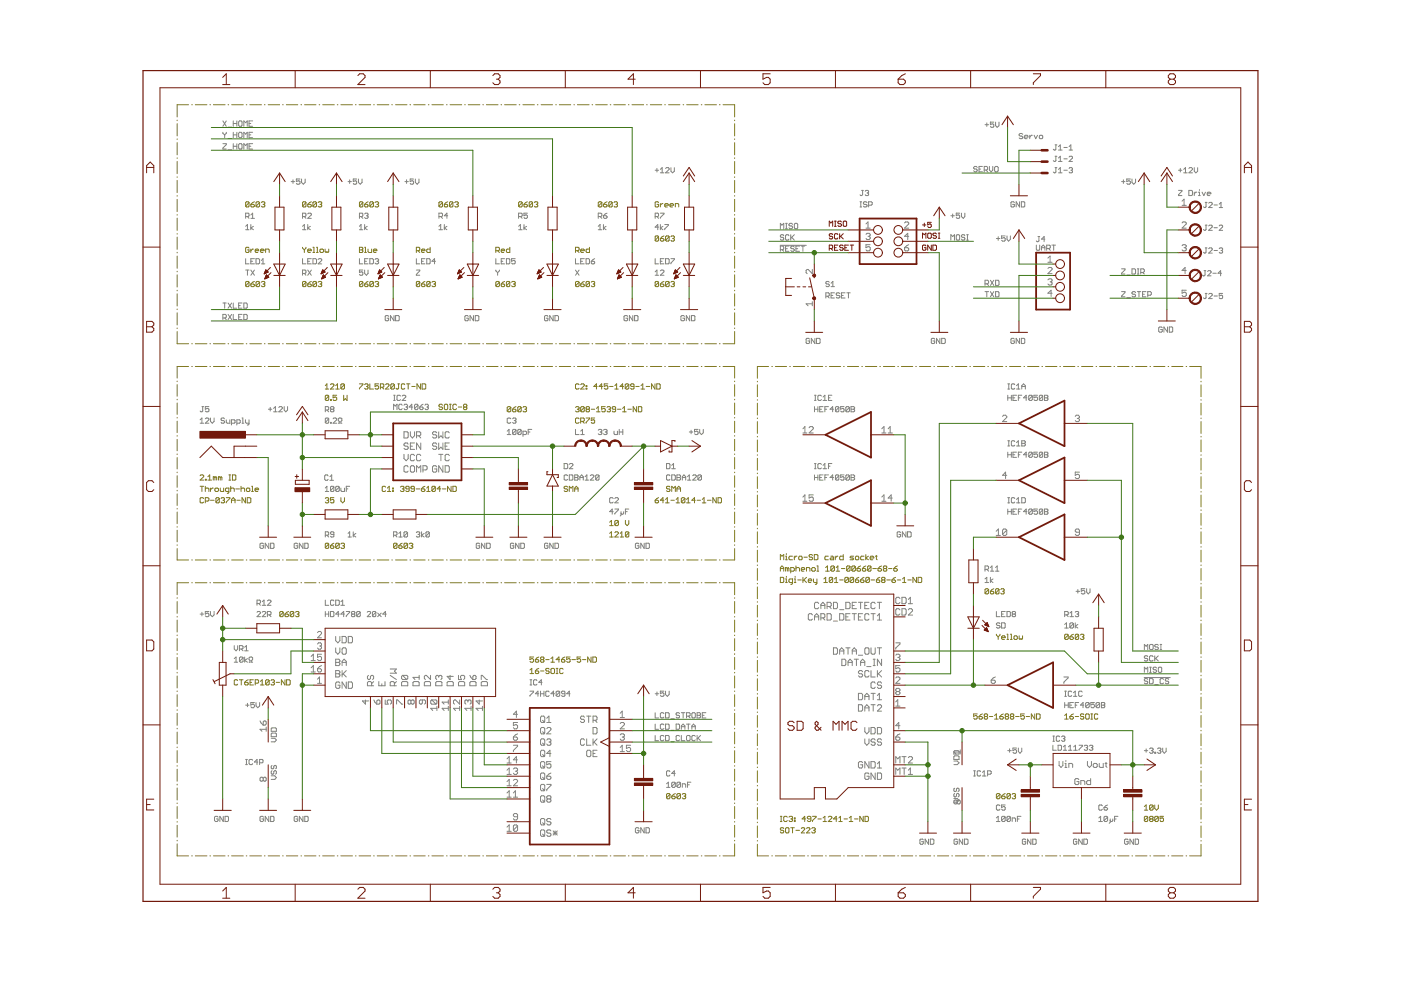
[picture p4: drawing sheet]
<svg xmlns="http://www.w3.org/2000/svg" width="297mm" height="210mm" viewBox="0 0 297 210" stroke-linecap="round" stroke-linejoin="round" font-family="sans-serif">
<g fill="none" stroke="#807b1d" stroke-width=".21">
<path d="M37.6 25.5v.1M37.6 26.2v2.6M37.6 29.4v.2M37.6 30.3v2.5M37.6 33.5v.1M37.6 34.2v2.6M37.6 37.5v.1M37.6 38.3v2.5M40 22.2h-2.4v2.6M40.7 22.2h.1M41.4 22.2h2.5M44.5 22.2h.1"/>
<path d="M45.3 22.2h2.4M48.4 22.2h.1M49.1 22.2h2.5M52.2 22.2h.1M53 22.2h2.4M56.1 22.2h.1M56.9 22.2h2.4M59.9 22.2h.1M60.7 22.2h2.4M63.8 22.2h.1M64.6 22.2h2.4M67.7 22.2h.1"/>
<path d="M68.4 22.2h2.5M71.5 22.2h.1M72.3 22.2h2.4M75.4 22.2h.1M76.1 22.2h2.5M79.2 22.2h.1M80 22.2h2.4M83.1 22.2h.1M83.9 22.2h2.4M86.9 22.2h.1M87.7 22.2h2.4M90.8 22.2h.1"/>
<path d="M91.6 22.2h2.4M94.7 22.2h.1M95.4 22.2h2.5M98.5 22.2h.1M99.3 22.2h2.4M102.4 22.2h.1M103.1 22.2h2.5M106.2 22.2h.2M107 22.2h2.4M110.1 22.2h.1M110.9 22.2h2.4M113.9 22.2h.2"/>
<path d="M114.7 22.2h2.4M117.8 22.2h.2M118.6 22.2h2.4M121.7 22.2h.1M122.4 22.2h2.5M125.5 22.2h.2M126.3 22.2h2.4M129.4 22.2h.1M130.1 22.2h2.5M133.2 22.2h.2M134 22.2h2.5M137.1 22.2h.1"/>
<path d="M137.9 22.2h2.4M140.9 22.2h.2M141.7 22.2h2.5M144.8 22.2h.2M145.6 22.2h2.4M148.7 22.2h.1M149.4 22.2h2.5M152.5 22.2h.2M153.3 22.2h2.5v2.6M155.8 25.5v.1M155.8 26.2v2.6M155.8 29.4v.2"/>
<path d="M155.8 30.3v2.5M155.8 33.5v.1M155.8 34.2v2.6M155.8 37.5v.1M155.8 38.3v2.5M37.6 41.5v.1M37.6 42.3v2.6M37.6 45.5v.1M37.6 46.3v2.5M37.6 49.5v.1M37.6 50.3v2.6M37.6 53.5v.1"/>
<path d="M37.6 54.3v2.6M37.6 57.5v.1M37.6 58.3v2.6M52.8 43l-.2-.2h-.4l-.1 .2v.7M52.8 52.6l-.2-.2h-.4l-.1 .2v.8l.1 .1h.4l.2-.1v-.4h-.3M52.8 59.8l-.2-.1h-.4l-.1 .1v.8M52.8 43v.7l-.2 .2h-.4l-.1-.2M52.8 59.8v.8l-.2 .2h-.4l-.1-.2M52.8 59.8l-.7 .8M52.8 43l-.7 .7M53.2 43.3h.5l.2 .4-.5 .2-.2-.2zM53.2 52.8v.7"/>
<path d="M53.7 52.8l-.5 .4M53.9 59.7l-.7 .5M53.9 42.8l-.7 .5M54.1 53.2h.7l-.1-.4h-.4l-.2 .2v.4l.2 .1h.4M55 59.8l-.2-.1-.5 .1v.8M55 59.8v.8l-.2 .2-.5-.2M55 43l-.2-.2-.5 .2v.7M55 43v.7l-.2 .2-.5-.2M55 59.8l-.7 .8M55 43l-.7 .7M55.2 53.2h.8l-.2-.4-.6 .2v.4l.6 .1M55.4 59.8l.2-.1h.4l.1 .1-.1 .4"/>
<path d="M55.4 43l.2-.2h.4l.1 .2-.1 .3M55.8 43.3h.2M56 43.3l.1 .2-.1 .4h-.4l-.2-.2M56.3 53.5v-.7h.6l.2 .2v.5M64.1 52.4l.4 .6M64.5 53v.5M64.9 59.8l-.2-.1h-.4l-.2 .1v.8M64.9 59.8v.8l-.2 .2h-.4l-.2-.2M64.9 43l-.2-.2h-.4l-.2 .2v.7M64.9 43v.7l-.2 .2h-.4l-.2-.2M64.9 52.4l-.4 .6M64.9 59.8l-.8 .8"/>
<path d="M64.9 43l-.8 .7M65.2 43.3h.6l.2 .4-.6 .2-.2-.2zM65.2 53.2h.8l-.2-.4h-.4l-.2 .2v.4l.2 .1h.4M66 59.7l-.8 .5M66 42.8l-.8 .5M66.3 52.4h.3v1.1M66.3 53.5h.4M67.1 59.8l-.2-.1-.6 .1v.8M67.1 59.8v.8l-.2 .2-.6-.2M67.1 43l-.2-.2-.6 .2v.7M67.1 43v.7l-.2 .2-.6-.2M67.1 59.8l-.8 .8"/>
<path d="M67.1 52.4h.2v1.1M67.1 53.5h.3M67.1 43l-.8 .7M67.4 59.8l.6-.1 .2 .1-.2 .4M67.4 43l.6-.2 .2 .2-.2 .3M67.8 43.3h.2M67.8 53l.6-.2 .2 .2v.4l-.6 .1-.2-.1zM68 43.3l.2 .2-.2 .4-.6-.2M68.9 52.8v.6l.2 .1 .2-.1 .2 .1 .2-.1v-.6M76.2 52.4h.6l.1 .2-.1 .4 .1 .4-.1 .1h-.6zM76.2 53h.6M76.9 59.8l-.1-.1h-.4l-.2 .1v.8"/>
<path d="M76.9 59.8v.8l-.1 .2h-.4l-.2-.2M76.9 43l-.1-.2h-.4l-.2 .2v.7M76.9 43v.7l-.1 .2h-.4l-.2-.2M76.9 59.8l-.7 .8M76.9 43l-.7 .7M77.3 43.3h.6l.1 .4-.1 .2h-.4l-.2-.2zM77.3 52.4h.2v1.1M77.3 53.5h.4M78 59.7l-.7 .5M78 52.8v.6l.2 .1h.6v-.7M78 42.8l-.7 .5M79.2 59.8l-.2-.1h-.4l-.2 .1v.8"/>
<path d="M79.2 59.8v.8l-.2 .2h-.4l-.2-.2M79.2 43l-.2-.2h-.4l-.2 .2v.7M79.2 43v.7l-.2 .2h-.4l-.2-.2M79.2 53.2h.7l-.2-.4h-.4l-.1 .2v.4l.1 .1h.4M79.2 59.8l-.8 .8M79.2 43l-.8 .7M79.5 59.8l.6-.1 .2 .1-.2 .4M79.5 43l.6-.2 .2 .2-.2 .3M79.9 43.3h.2M80.1 43.3l.2 .2-.2 .4-.6-.2M88.3 53.2h.5l.2-.2v-.4l-.2-.2h-.5v1.1M88.6 53.2l.4 .3"/>
<path d="M89 59.8l-.2-.1h-.4l-.1 .1v.8M89 59.8v.8l-.2 .2h-.4l-.1-.2M89 59.8l-.7 .8M89.4 53.2h.7l-.2-.4h-.4l-.1 .2v.4l.1 .1h.4M90.1 59.7l-.7 .5M91.2 59.8l-.2-.1h-.4l-.1 .1v.8M91.2 59.8v.8l-.2 .2h-.4l-.1-.2M91.2 52.4v1.1h-.6l-.1-.1v-.4l.1-.2h.6M91.2 59.8l-.7 .8M91.6 59.8l.5-.1 .2 .1-.2 .4M93.8 43v.7l-.1 .2-.6-.2M93.8 43l-.1-.2-.6 .2v.7"/>
<path d="M93.8 43l-.7 .7M94.2 43.3h.6l.1 .4-.1 .2h-.4l-.2-.2zM94.9 42.8l-.7 .5M96 43l-.1-.2h-.4l-.2 .2v.7M96 43v.7l-.1 .2h-.4l-.2-.2M96 43l-.7 .7M96.4 43l.6-.2 .2 .2-.2 .3M96.8 43.3h.2M97 43.3l.2 .2-.2 .4-.6-.2M105.1 53.2h.6l.2-.2v-.4l-.2-.2h-.6v1.1M105.5 53.2l.4 .3M105.9 59.8l-.2-.1-.6 .1v.8"/>
<path d="M105.9 59.8v.8l-.2 .2-.6-.2M105.9 59.8l-.8 .8M106.3 53.2h.7l-.2-.4h-.4l-.1 .2v.4l.1 .1h.4M107 59.7l-.7 .5M108.1 59.8l-.2-.1h-.4l-.1 .1v.8M108.1 59.8v.8l-.2 .2h-.4l-.1-.2M108.1 52.4v1.1h-.6l-.1-.1v-.4l.1-.2h.6M108.1 59.8l-.7 .8M108.5 59.8l.1-.1h.4l.2 .1-.2 .4M110.7 43l-.2-.2-.5 .2v.7M110.7 43v.7l-.2 .2-.5-.2M110.7 43l-.7 .7"/>
<path d="M111.1 43.3h.5l.2 .4-.2 .2h-.3l-.2-.2zM111.8 42.8l-.7 .5M112.9 43l-.2-.2h-.3l-.2 .2v.7M112.9 43v.7l-.2 .2h-.3l-.2-.2M112.9 43l-.7 .7M113.3 43l.2-.2h.3l.2 .2-.2 .3M113.7 43.3h.1M113.8 43.3l.2 .2-.2 .4h-.3l-.2-.2M122 53.2h.6l.2-.2v-.4l-.2-.2h-.6v1.1M122.4 53.2l.4 .3M122.8 59.8v.8l-.2 .2-.6-.2M122.8 59.8l-.2-.1-.6 .1v.8"/>
<path d="M122.8 59.8l-.8 .8M123.1 53.2h.8l-.2-.4-.6 .2v.4l.6 .1M123.9 59.7l-.8 .5M125 52.4v1.1h-.6l-.1-.1v-.4l.1-.2h.6M125 59.8v.8l-.2 .2h-.4l-.1-.2M125 59.8l-.2-.1h-.4l-.1 .1v.8M125 59.8l-.7 .8M125.4 59.8l.1-.1h.4l.2 .1-.2 .4M127.6 43l-.2-.2-.6 .2v.7M127.6 43v.7l-.2 .2-.6-.2M127.6 43l-.8 .7M127.9 43.3h.6l.2 .4-.5 .2-.3-.2z"/>
<path d="M128.7 42.8l-.8 .5M129.8 43v.7l-.2 .2h-.3l-.2-.2M129.8 43l-.2-.2h-.3l-.2 .2v.7M129.8 43l-.7 .7M130.2 43l.2-.2h.3l.2 .2-.2 .3M130.6 43.3h.1M130.7 43.3l.2 .2-.2 .4h-.3l-.2-.2M139.6 43l-.1-.2h-.4l-.2 .2v.7l.2 .2h.4l.1-.2v-.4h-.3M139.6 50.2l-.1-.2h-.4l-.2 .2v.8M139.6 59.8l-.1-.1h-.4l-.2 .1v.8M139.6 50.2v.8l-.1 .1h-.4l-.2-.1M139.6 59.8v.8l-.1 .2h-.4l-.2-.2"/>
<path d="M139.6 50.2l-.7 .8M139.6 59.8l-.7 .8M140 50.6h.6l.2 .4-.6 .1-.2-.1zM140 43.2v.7M140.6 43.2l-.6 .3M140.8 50l-.8 .6M140.8 59.7l-.8 .5M140.9 43.5h.8l-.2-.3h-.4l-.2 .1v.4l.2 .2h.4M141.9 50.2l-.2-.2-.6 .2v.8M141.9 50.2v.8l-.2 .1-.6-.1M141.9 59.8l-.2-.1-.6 .1v.8M141.9 59.8v.8l-.2 .2-.6-.2"/>
<path d="M141.9 50.2l-.8 .8M141.9 59.8l-.8 .8M142 43.5h.8l-.2-.3-.6 .1v.4l.6 .2M142.3 50.2l.1-.2h.4l.2 .2-.2 .4M142.3 59.8l.1-.1h.4l.2 .1-.2 .4M142.6 50.6h.2M142.8 50.6l.2 .1-.2 .4h-.4l-.1-.1M143.2 43.9v-.7h.5l.2 .1v.6M155.8 41.5v.1M155.8 42.3v2.6M155.8 45.5v.1M155.8 46.3v2.5"/>
<path d="M155.8 49.5v.1M155.8 50.3v2.6M155.8 53.5v.1M155.8 54.3v2.6M155.8 57.5v.1M155.8 58.3v2.6M37.6 61.5v.2M37.6 62.3v2.6M37.6 65.5v.1M37.6 66.3v2.6M37.6 69.5v.2M37.6 70.3v2.6h2.4"/>
<path d="M40 77.7h-2.4v2.5M40.7 77.7h.1M40.7 72.9h.1M41.4 77.7h2.5M41.4 72.9h2.5M44.5 77.7h.1M44.5 72.9h.1M45.3 77.7h2.4M45.3 72.9h2.4M48.4 77.7h.1M48.4 72.9h.1M49.1 77.7h2.5"/>
<path d="M49.1 72.9h2.5M52.2 77.7h.1M52.2 72.9h.1M53 77.7h2.4M53 72.9h2.4M53.2 60.2h.5l.2 .4-.5 .2-.2-.2zM55.8 60.2h.2M56 60.2l.1 .2-.1 .4h-.4l-.2-.2M56.1 77.7h.1M56.1 72.9h.1M56.9 77.7h2.4M56.9 72.9h2.4"/>
<path d="M59.9 77.7h.1M59.9 72.9h.1M60.7 77.7h2.4M60.7 72.9h2.4M63.8 77.7h.1M63.8 72.9h.1M64.6 77.7h2.4M64.6 72.9h2.4M65.2 60.2h.6l.2 .4-.6 .2-.2-.2zM67.7 77.7h.1M67.7 72.9h.1M67.8 60.2h.2"/>
<path d="M68 60.2l.2 .2-.2 .4-.6-.2M68.4 77.7h2.5M68.4 72.9h2.5M71.5 77.7h.1M71.5 72.9h.1M72.3 77.7h2.4M72.3 72.9h2.4M75.4 77.7h.1M75.4 72.9h.1M76.1 77.7h2.5M76.1 72.9h2.5M77.3 60.2h.6l.1 .4-.1 .2h-.4l-.2-.2z"/>
<path d="M79.2 77.7h.1M79.2 72.9h.1M79.9 60.2h.2M80 77.7h2.4M80 72.9h2.4M80.1 60.2l.2 .2-.2 .4-.6-.2M83.1 77.7h.1M83.1 72.9h.1M83.9 77.7h2.4M83.9 72.9h2.4M86.9 77.7h.1M86.9 72.9h.1"/>
<path d="M87.7 77.7h2.4M87.7 72.9h2.4M89.4 60.2h.5l.2 .4-.2 .2h-.4l-.1-.2zM90.8 77.7h.1M90.8 72.9h.1M91.6 77.7h2.4M91.6 72.9h2.4M92 60.2h.1M92.1 60.2l.2 .2-.2 .4-.5-.2M94.7 77.7h.1M94.7 72.9h.1M95.4 77.7h2.5"/>
<path d="M95.4 72.9h2.5M98.5 77.7h.1M98.5 72.9h.1M99.3 77.7h2.4M99.3 72.9h2.4M102.4 77.7h.1M102.4 72.9h.1M103.1 77.7h2.5M103.1 72.9h2.5M106.2 77.7h.2M106.2 72.9h.2M106.3 60.2h.5l.2 .4-.2 .2h-.4l-.1-.2z"/>
<path d="M107 77.7h2.4M107 72.9h2.4M108.8 60.2h.2M109 60.2l.2 .2-.2 .4h-.4l-.1-.2M110.1 77.7h.1M110.1 72.9h.1M110.9 77.7h2.4M110.9 72.9h2.4M113.9 77.7h.2M113.9 72.9h.2M114.7 77.7h2.4M114.7 72.9h2.4"/>
<path d="M117.8 77.7h.2M117.8 72.9h.2M118.6 77.7h2.4M118.6 72.9h2.4M121.7 77.7h.1M121.7 72.9h.1M122.4 77.7h2.5M122.4 72.9h2.5M123.1 60.2h.6l.2 .4-.2 .2h-.4l-.2-.2zM125.5 77.7h.2M125.5 72.9h.2M125.7 60.2h.2"/>
<path d="M125.9 60.2l.2 .2-.2 .4h-.4l-.1-.2M126.3 77.7h2.4M126.3 72.9h2.4M129.4 77.7h.1M129.4 72.9h.1M130.1 77.7h2.5M130.1 72.9h2.5M133.2 77.7h.2M133.2 72.9h.2M134 77.7h2.5M134 72.9h2.5M137.1 77.7h.1"/>
<path d="M137.1 72.9h.1M137.9 77.7h2.4M137.9 72.9h2.4M140 60.2h.6l.2 .4-.6 .2-.2-.2zM140.9 77.7h.2M140.9 72.9h.2M141.7 77.7h2.5M141.7 72.9h2.5M142.6 60.2h.2M142.8 60.2l.2 .2-.2 .4h-.4l-.1-.2M144.8 77.7h.2M144.8 72.9h.2"/>
<path d="M145.6 77.7h2.4M145.6 72.9h2.4M148.7 77.7h.1M148.7 72.9h.1M149.4 77.7h2.5M149.4 72.9h2.5M152.5 77.7h.2M152.5 72.9h.2M153.3 77.7h2.5v2.5M155.8 61.5v.2M155.8 62.3v2.6M155.8 65.5v.1"/>
<path d="M155.8 66.3v2.6M155.8 69.5v.2M155.8 70.3v2.6h-2.5M163 77.7h-2.4v2.5M163.6 77.7h.2M164.4 77.7h2.4M167.4 77.7h.2M168.2 77.7h2.4M171.2 77.7h.2M172 77.7h2.4M175.1 77.7h.1M175.9 77.7h2.3"/>
<path d="M178.9 77.7h.1M179.7 77.7h2.3M182.7 77.7h.1M183.5 77.7h2.4M186.5 77.7h.2M187.3 77.7h2.4M190.3 77.7h.2M191.1 77.7h2.4M194.2 77.7h.1M195 77.7h2.3M198 77.7h.1M198.8 77.7h2.3"/>
<path d="M201.8 77.7h.1M202.6 77.7h2.4M205.6 77.7h.2M206.4 77.7h2.4M209.4 77.7h.2M210.2 77.7h2.4M213.2 77.7h.2M214 77.7h2.4M217.1 77.7h.1M217.9 77.7h2.4M220.9 77.7h.1M221.7 77.7h2.4"/>
<path d="M224.7 77.7h.1M225.5 77.7h2.4M228.5 77.7h.2M229.3 77.7h2.4M232.4 77.7h.1M233.1 77.7h2.5M236.2 77.7h.1M237 77.7h2.4M240 77.7h.1M240.8 77.7h2.4M243.8 77.7h.1M244.6 77.7h2.4"/>
<path d="M247.7 77.7h.1M248.4 77.7h2.4M251.5 77.7h.1M252.2 77.7h2.4v2.5M37.6 80.8v.1M37.6 81.6v2.4M37.6 84.6v.2M37.6 85.5v2.4M37.6 88.5v.1M37.6 89.3v2.4M37.6 92.4v.1M37.6 93.2v2.4"/>
<path d="M37.6 96.2v.2M37.6 97v2.4M69 82.5h.7M69 81.8l.3-.4v1.1M69.7 84l-.2-.2h-.4l-.1 .2v.7M69.7 84v.7l-.2 .2h-.4l-.1-.2M69.7 84l-.7 .7M70.1 84.7h.1v.2h-.1zM70.1 81.6l.1-.2h.4l.2 .2v.2l-.7 .7h.7M71.2 81.8l.4-.4v1.1M71.2 82.5h.7M71.4 83.8h-.8v.6l.4-.2 .4 .2v.3l-.2 .2h-.4l-.2-.2"/>
<path d="M72.9 83.8v1.1l.3-.4 .4 .4v-1.1M73 81.6l-.1-.2-.6 .2v.7M73 81.6v.7l-.1 .2-.6-.2M73 81.6l-.7 .7M76.2 81.4h.7l-.7 1.1M77.3 81.6l.2-.2h.4l.1 .2-.1 .3M77.7 81.9h.2M77.9 81.9l.1 .2-.1 .4h-.4l-.2-.2M78.4 81.4v1.1h.8M80.3 81.4h-.8v.5l.4-.1 .4 .1v.4l-.2 .2-.6-.2M80.7 82.1h.5l.2-.2v-.3l-.2-.2h-.5v1.1M81 82.1l.4 .4"/>
<path d="M81.8 81.6l.1-.2h.4l.2 .2v.2l-.7 .7h.7M83.6 81.6l-.2-.2h-.4l-.1 .2v.7M83.6 81.6v.7l-.2 .2h-.4l-.1-.2M83.6 81.6l-.7 .7M84.3 81.4h.4M84.5 81.4v.9l-.2 .2-.3-.2M85.8 81.6l-.1-.2h-.4l-.2 .2v.7l.2 .2h.4l.1-.2M86.2 81.4h.7M86.5 81.4v1.1M87.3 81.9h.7M89.2 81.4v1.1l-.8-1.1v1.1M89.5 81.4h.6l.2 .2v.7l-.2 .2h-.6z"/>
<path d="M93.8 85.9l-.1-.2h-.4l-.2 .2 .2 .4h.4l.1 .2-.1 .4h-.4l-.2-.3M94.4 85.7h.4l.1 .2v.7l-.1 .3h-.4l-.2-.3v-.7zM95.3 85.7h.4M95.3 86.9h.4M95.5 85.7v1.2M96.8 85.9l-.2-.2h-.4l-.2 .2v.7l.2 .3h.4l.2-.3M97.2 86.3h.7M98.4 86.3l-.1-.2 .1-.4h.4l.2 .2-.2 .4M98.4 86.3h.4M98.4 86.3l-.1 .2 .1 .4h.4l.2-.3-.2-.3M108.3 86.4l-.2-.2-.6 .2v.7M108.3 86.4v.7l-.2 .2-.6-.2"/>
<path d="M108.3 86.4l-.8 .7M108.7 86.8h.5l.2 .3-.2 .2h-.4l-.1-.2zM109.4 86.2l-.7 .6M110.5 86.4l-.2-.2h-.3l-.2 .2v.7M110.5 86.4v.7l-.2 .2h-.3l-.2-.2M110.5 86.4l-.7 .7M110.9 86.4l.2-.2h.3l.2 .2-.2 .4M111.3 86.8h.1M111.4 86.8l.2 .1-.2 .4h-.3l-.2-.2M122 86.4l.6-.2 .2 .2-.2 .4M122.4 86.8h.2M122.6 86.8l.2 .1-.2 .4-.6-.2"/>
<path d="M122.8 81.6l-.2-.2-.6 .2v.7l.2 .2 .6-.2M122.8 88.8l-.2-.2-.6 .2v.8l.2 .1 .6-.1M123.1 89.3h.6l.2-.1v-.4l-.2-.2h-.6v1.1M123.1 81.6l.2-.2h.4l.2 .2v.2l-.8 .7h.8M123.5 89.3l.4 .4M123.9 86.4l-.2-.2-.6 .2v.7M123.9 86.4v.7l-.2 .2-.6-.2M123.9 86.4l-.8 .7M124.3 88.6h.7l-.7 1.1M124.3 81.8h.1v.1h-.1zM124.3 82.3h.1v.2h-.1zM124.4 86.8l-.1-.2 .1-.4h.4l.2 .2-.2 .4"/>
<path d="M124.4 86.8h.4M124.4 86.8l-.1 .1 .1 .4h.4l.2-.2-.2-.3M125.4 86.8h.7M126.1 88.6h-.7v.6l.3-.2 .4 .2v.4l-.2 .1h-.4l-.1-.1M126.5 87.3h.7M126.5 86.6l.3-.4v1.1M126.6 81.9h-.7l.6-.5v1.1M127.8 81.9h-.8l.6-.5v1.1M128.3 86.2h-.7v.6l.3-.2 .4 .2v.3l-.2 .2-.5-.2M128.7 86.4l.2-.2h.4l.1 .2-.1 .4M128.9 81.4h-.8v.5l.4-.1 .4 .1v.4l-.2 .2-.6-.2M129 86.8h.3"/>
<path d="M129.3 86.8l.1 .1-.1 .4h-.4l-.2-.2M129.3 81.9h.7M130.4 81.8l.3-.4v1.1M130.4 82.5h.7M130.5 86.8h-.5l-.2-.2 .2-.4h.4l.1 .2v.7l-.1 .2h-.4l-.2-.2M130.9 86.8h.8M132 87.3h.8M132 86.6l.4-.4v1.1M132.2 81.9h-.7l.5-.5v1.1M133.1 86.8h.8M133.3 81.6v.7l-.2 .2-.5-.2M133.3 81.6l-.2-.2-.5 .2v.7"/>
<path d="M133.3 81.6l-.7 .7M134.4 81.9h-.5l-.2-.1 .2-.4h.3l.2 .2v.7l-.2 .2h-.3l-.2-.2M134.8 81.9h.7M135 86.2v1.1l-.8-1.1v1.1M135.4 86.2h.5l.2 .2v.7l-.2 .2h-.5zM135.9 81.8l.4-.4v1.1M135.9 82.5h.8M137 81.9h.8M138.9 81.4v1.1l-.8-1.1v1.1M139.2 81.4h.6l.2 .2v.7l-.2 .2h-.6zM155.8 80.8v.1M155.8 81.6v2.4"/>
<path d="M155.8 84.6v.2M155.8 85.5v2.4M155.8 88.5v.1M155.8 89.3v2.4M155.8 92.4v.1M155.8 93.2v2.4M155.8 96.2v.2M155.8 97v2.4M160.6 80.8v.2M160.6 81.6v2.5M160.6 84.7v.2M160.6 85.5v2.5"/>
<path d="M160.6 88.6v.2M160.6 89.4v2.5M160.6 92.5v.2M160.6 93.3v2.5M160.6 96.4v.1M160.6 97.2v2.5M254.6 80.8v.2M254.6 81.6v2.5M254.6 84.7v.2M254.6 85.5v2.5M254.6 88.6v.2M254.6 89.4v2.5"/>
<path d="M254.6 92.5v.2M254.6 93.3v2.5M254.6 96.4v.1M254.6 97.2v2.5M37.6 100.1v.1M37.6 100.9v2.4M37.6 104v.1M37.6 104.7v2.5M37.6 107.8v.1M37.6 108.6v2.4M37.6 111.7v.1M37.6 112.4v2.5"/>
<path d="M37.6 115.5v.1M37.6 116.3v2.4h2.4M40.7 118.7h.1M41.4 118.7h2.5M42.4 100.9l.2-.2 .6 .2v.2l-.8 .7h.8M42.4 103.1h.8M42.8 103.1v1.1M43.2 105.7l-.2-.2h-.4l-.2 .2v.8l.2 .1 .6-.1M43.5 106.2h.6l.2-.1v-.4l-.2-.2h-.6v1.1M43.5 101.6h.2v.2h-.2zM43.5 103.1v1.1M43.5 103.7l.6-.2 .2 .2v.5"/>
<path d="M44.1 101.8h.7M44.1 101.1l.4-.4v1.1M44.5 118.7h.1M44.6 106.1h.8M44.6 103.5v.7M45.2 103.5l-.6 .3M45.3 118.7h2.4M45.6 101.2l-.4-.1v.7M45.6 101.2v.6M45.6 103.7l.5-.2 .2 .2v.3l-.5 .2-.2-.2zM45.6 101.2l.2-.1 .1 .1v.6M46.5 105.7v.8l-.2 .1h-.4l-.1-.1"/>
<path d="M46.5 105.7l-.2-.2h-.4l-.1 .2v.8M46.5 105.7l-.7 .8M46.7 101.2l-.4-.1v.7M46.7 101.2v.6M46.7 103.5v.5l.2 .2h.5v-.7M46.7 101.2l.2-.1 .1 .1v.6M46.9 105.7l.1-.2h.4l.2 .2-.2 .4M47.3 106.1h.1M47.4 106.1l.2 .1-.2 .4h-.4l-.1-.1M48 105.5h.7l-.7 1.1M48.4 118.7h.1M48.5 101.8h.4"/>
<path d="M48.5 100.7h.4M48.5 104.2h-.5l-.2-.2v-.3l.2-.2h.5v.9l-.3 .2M48.7 100.7v1.1M48.9 103.7l.2-.2h.4l.2 .2v.5M48.9 103.1v1.1M49.1 106.1h.7M49.1 106.6v-.7l.4-.4 .3 .4v.7M49.1 118.7h2.5M49.3 100.7h.5l.2 .2v.7l-.2 .2h-.5zM50 103.7h.8M50.2 106.1h.7M51.1 103.7l.6-.2 .2 .2v.5"/>
<path d="M51.1 103.1v1.1M52 105.5v1.1l-.7-1.1v1.1M52.2 118.7h.1M52.4 105.5h.6l.2 .2v.8l-.2 .1h-.6zM52.4 103.5h.4l.2 .2v.3l-.2 .2h-.4l-.2-.2v-.3zM53 118.7h2.4M53.4 103.1h.1v1.1M53.4 104.2h.3M54.1 103.8h.7l-.1-.3-.6 .2v.3l.6 .2M56.1 118.7h.1M56.9 118.7h2.4M59.9 118.7h.1"/>
<path d="M60.7 118.7h2.4M63.8 118.7h.1M64.6 118.7h2.4M67.7 118.7h.1M68.4 118.7h2.5M69 105.7l.1-.2h.4l.2 .2-.2 .4M69.3 106.1h.2M69.5 106.1l.2 .1-.2 .4h-.4l-.1-.1M69.7 115.3l-.2-.1h-.4l-.1 .1v.8M69.7 115.3v.8l-.2 .2h-.4l-.1-.2M69.7 115.3l-.7 .8M70.1 115.7h.5l.2 .4-.2 .2h-.4l-.1-.2z"/>
<path d="M70.8 105.5h-.7v.6l.4-.2 .3 .2v.4l-.2 .1h-.4l-.1-.1M70.8 115.2l-.7 .5M71.5 118.7h.1M71.9 115.3l-.2-.1-.5 .1v.8M71.9 115.3v.8l-.2 .2-.5-.2M71.9 115.3l-.7 .8M72.3 105.5v.7l.4 .4 .3-.4v-.7M72.3 115.3l.6-.1 .1 .1-.1 .4M72.3 118.7h2.4M72.7 115.7h.2M72.9 115.7l.1 .2-.1 .4-.6-.2M75.4 118.7h.1"/>
<path d="M76.1 118.7h2.5M79.2 118.7h.1M80 118.7h2.4M81.8 103.3l-.2-.2h-.4l-.2 .2v.7l.2 .2h.4l.2-.2M82.1 103.5l.4-.4v1.1M82.1 104.2h.8M83.1 118.7h.1M83.2 103.5h.2v.2h-.2zM83.2 104h.2v.2h-.2zM83.9 118.7h2.4M84.2 115.3l-.2-.1h-.4l-.2 .1v.8M84.2 115.3v.8l-.2 .2h-.4l-.2-.2"/>
<path d="M84.2 115.3l-.8 .8M84.6 115.7h.5l.2 .4-.2 .2h-.4l-.1-.2zM84.9 103.3l.6-.2 .2 .2-.2 .4M85.3 115.2l-.7 .5M85.3 103.7h.2M85.5 103.7l.2 .1-.2 .4-.6-.2M86.4 115.3l-.7 .8M86.4 115.3l-.2-.1h-.4l-.1 .1v.8M86.4 115.3v.8l-.2 .2h-.4l-.1-.2M86.8 115.3l.5-.1 .2 .1-.2 .4M86.8 103.7h-.6l-.2-.2 .2-.4h.4l.2 .2v.7l-.2 .2h-.4l-.2-.2M86.9 118.7h.1"/>
<path d="M87.1 115.7h.2M87.3 115.7l.2 .2-.2 .4-.5-.2M87.7 118.7h2.4M87.9 103.7h-.6l-.2-.2 .2-.4h.4l.2 .2v.7l-.2 .2h-.4l-.2-.2M88.2 103.7h.8M89.3 103.7h.6l.2 .3-.6 .2-.2-.2zM90.1 103.1l-.8 .6M90.5 104.2h.7M90.5 103.5l.3-.4v1.1M90.8 118.7h.1M91.6 118.7h2.4M92.3 103.3l-.2-.2h-.4l-.1 .2v.7"/>
<path d="M92.3 103.3v.7l-.2 .2h-.4l-.1-.2M92.3 103.3l-.7 .7M93.4 103.7h-.7l.5-.6v1.1M93.8 103.7h.7M94.7 118.7h.1M95.4 118.7h2.5M95.6 103.1v1.1l-.7-1.1v1.1M96 103.1h.6l.1 .2v.7l-.1 .2h-.6zM98.5 118.7h.1M99.3 118.7h2.4M102.4 118.7h.1M103.1 118.7h2.5"/>
<path d="M106.2 118.7h.2M107 118.7h2.4M110.1 118.7h.1M110.9 118.7h2.4M113.9 118.7h.2M114.7 118.7h2.4M117.8 118.7h.2M118.6 118.7h2.4M120.4 103.3l-.2-.2-.6 .2 .2 .4 .6 .1-.2 .4-.6-.2M120.7 104.2v-1.1l.4 .4 .4-.4v1.1M121.7 118.7h.1M121.8 103.7h.8"/>
<path d="M121.8 104.2v-.7l.4-.4 .4 .4v.7M122.4 118.7h2.5M125.5 118.7h.2M126.3 118.7h2.4M129.3 110.7l.3-.4v1.1M129.3 113.1l.3-.3v1.1M129.3 111.4h.7M129.3 113.9h.7M129.4 118.7h.1M130.1 118.7h2.5M130.4 112.9l.2-.1 .5 .1v.2l-.7 .8h.7M131.1 110.5v.8l-.2 .1-.5-.1"/>
<path d="M131.1 110.5l-.2-.2-.5 .2v.8M131.1 110.5l-.7 .8M131.5 113.9h.7M131.5 113.1l.3-.3v1.1M132.6 110.3v.8l.4 .3 .3-.3v-.8M133.2 118.7h.2M133.3 112.9l-.2-.1h-.3l-.2 .1v.8M133.3 112.9v.8l-.2 .2h-.3l-.2-.2M133.3 112.9l-.7 .8M134 118.7h2.5M137.1 118.7h.1M137.9 118.7h2.4"/>
<path d="M138.9 106.1h.6l.1 .4-.1 .1h-.4l-.2-.1zM139.6 105.5l-.7 .6M140.8 106.1h-.8l.6-.6v1.1M140.9 118.7h.2M141.1 106.6h.8M141.1 105.9l.4-.4v1.1M141.7 118.7h2.5M142 103.3l-.1-.2h-.4l-.2 .2 .2 .4h.4l.1 .1-.1 .4h-.4l-.2-.2M142.3 106.1h.7M142.4 104.2v-1.1l.4 .4 .4-.4v1.1M143.4 106.6h.7M143.4 105.9l.3-.4v1.1"/>
<path d="M143.5 103.7h.8M143.5 104.2v-.7l.4-.4 .4 .4v.7M144.8 118.7h.2M145.2 105.7l-.2-.2-.5 .2v.8M145.2 105.7v.8l-.2 .1-.5-.1M145.2 105.7l-.7 .8M145.6 106.6h.7M145.6 105.9l.3-.4v1.1M145.6 118.7h2.4M147.4 106.1h-.7l.5-.6v1.1M147.8 106.1h.7M148.7 118.7h.1"/>
<path d="M148.9 106.6h.8M148.9 105.9l.4-.4v1.1M149.4 118.7h2.5M150 106.1h.8M151.9 105.5v1.1l-.8-1.1v1.1M152.2 105.5h.6l.2 .2v.8l-.2 .1h-.6zM152.5 118.7h.2M155.8 100.1v.1M155.8 100.9v2.4M155.8 104v.1M155.8 104.7v2.5M155.8 107.8v.1"/>
<path d="M155.8 108.6v2.4M155.8 111.7v.1M155.8 112.4v2.5M155.8 115.5v.1M155.8 116.3v2.4h-2.5M160.6 100.3v.1M160.6 101.1v2.5M160.6 104.2v.1M160.6 105v2.5M160.6 108.1v.1M160.6 108.9v2.5M160.6 112v.1"/>
<path d="M160.6 112.8v2.5M160.6 115.9v.1M160.6 116.7v2.5M160.6 119.8v.1M165.4 118.7v-1.1l.4 .3 .4-.3v1.1M166.5 117.9h.2v.8M166.5 118.7h.4M166.7 117.4v.2M168 117.9h-.5l-.2 .2v.4l.2 .2h.5M168.4 117.9v.8M168.8 120v1.1M169 117.9h-.2l-.4 .4"/>
<path d="M169.5 117.9h.4l.2 .2v.4l-.2 .2h-.4l-.2-.2zM170.4 118.1h.8M172.3 117.8l-.2-.2h-.4l-.2 .2 .2 .3h.4l.2 .2-.2 .4h-.4l-.2-.2M172.6 117.6h.6l.2 .2v.7l-.2 .2h-.6zM173.2 120h.2v1.1M175.6 117.9h-.5l-.2 .2v.4l.2 .2h.5M176.2 117.9h.3l.2 .2v.6h-.5l-.2-.2 .2-.2h.5M177.1 117.9v.8M177.6 117.9l-.5 .4M178.8 117.6v1.1h-.6l-.2-.2 .2-.6h.6M181 117.9h-.6l-.2 .2 .6 .2 .2 .2-.2 .2h-.6M181.5 117.9h.4l.2 .2v.4l-.2 .2h-.4l-.1-.2z"/>
<path d="M182.5 120l-.8 .5M183.2 117.9h-.6l-.1 .2v.4l.1 .2h.6M183.6 117.6v1.1M183.6 120l-.8 .5M184.1 117.9l-.5 .4 .5 .4M184.5 118.3h.8l-.3-.4h-.3l-.2 .2v.4l.2 .2h.3M185.6 117.9h.4M185.8 117.8v.7l.2 .2M186.9 120l-.7 .5M190.3 120l-.8 .5M254.6 100.3v.1M254.6 101.1v2.5"/>
<path d="M254.6 104.2v.1M254.6 105v2.5M254.6 108.1v.1M254.6 108.9v2.5M254.6 112v.1M254.6 112.8v2.5M254.6 115.9v.1M254.6 116.7v2.5M254.6 119.8v.1M37.6 126.7v.2M37.6 127.5v2.5M37.6 130.7v.1"/>
<path d="M37.6 131.5v2.5M37.6 134.6v.2M37.6 135.4v2.5M37.6 138.6v.2M37.6 139.4v2.5M40 123.6h-2.4v2.5M40.7 123.6h.1M41.4 123.6h2.5M44.5 123.6h.1M45.3 123.6h2.4M48.4 123.6h.1M49.1 123.6h2.5"/>
<path d="M52.2 123.6h.1M53 123.6h2.4M56.1 123.6h.1M56.9 123.6h2.4M59.9 123.6h.1M60 129.8l-.1-.2h-.4l-.2 .2v.8M60 129.8v.8l-.1 .2h-.4l-.2-.2M60 129.8l-.7 .8M60.4 130.2h.6l.2 .4-.6 .2-.2-.2zM60.7 123.6h2.4M61.2 129.6l-.8 .6M62.3 129.8l-.2-.2-.6 .2v.8"/>
<path d="M62.3 129.8v.8l-.2 .2-.6-.2M62.3 129.8l-.8 .8M62.7 129.8l.1-.2h.4l.2 .2-.2 .4M63 130.2h.2M63.2 130.2l.2 .2-.2 .4h-.4l-.1-.2M63.8 123.6h.1M64.6 123.6h2.4M67.7 123.6h.1M68.4 123.6h2.5M71.5 123.6h.1M72.3 123.6h2.4M75.4 123.6h.1"/>
<path d="M76.1 123.6h2.5M79.2 123.6h.1M80 123.6h2.4M83.1 123.6h.1M83.9 123.6h2.4M86.9 123.6h.1M87.7 123.6h2.4M90.8 123.6h.1M91.6 123.6h2.4M94.7 123.6h.1M95.4 123.6h2.5M98.5 123.6h.1"/>
<path d="M99.3 123.6h2.4M102.4 123.6h.1M103.1 123.6h2.5M106.2 123.6h.2M107 123.6h2.4M110.1 123.6h.1M110.9 123.6h2.4M113.1 139.3h-.7v.6l.3-.3 .4 .3v.3l-.2 .2-.5-.2M113.5 139.9h.6l.1 .3-.1 .2h-.4l-.2-.2zM113.9 123.6h.2M114.2 139.3l-.7 .6M114.7 123.6h2.4"/>
<path d="M114.8 139.9l-.2-.3 .2-.3h.4l.1 .2-.1 .4M114.8 139.9l-.2 .1 .2 .4h.4l.1-.2-.1-.3M114.8 139.9h.4M115.7 139.9h.7M116.8 139.6l.4-.3v1.1M117.8 123.6h.2M118.6 123.6h2.4M118.7 139.9h-.8l.6-.6v1.1M119.1 139.9h.5l.2 .3-.2 .2h-.4l-.1-.2zM119.8 139.3l-.7 .6M120.9 139.3h-.7v.6l.5-.3 .2 .6-.2 .2h-.4l-.1-.2M121.3 139.9h.7"/>
<path d="M121.7 123.6h.1M122.4 123.6h2.5M123.1 139.3h-.7v.6l.3-.3 .4 .3v.3l-.2 .2-.5-.2M123.5 139.9h.7M125.3 139.3v1.1l-.7-1.1v1.1M125.5 123.6h.2M125.7 139.3h.5l.3 .2v.7l-.3 .2h-.5zM126.3 123.6h2.4M129.4 123.6h.1M130.1 123.6h2.5M133.2 123.6h.2M134 123.6h2.5"/>
<path d="M137.1 123.6h.1M137.9 123.6h2.4M140.9 123.6h.2M141.7 123.6h2.5M144.8 123.6h.2M145.6 123.6h2.4M148.7 123.6h.1M149.4 123.6h2.5M152.5 123.6h.2M153.3 123.6h2.5v2.5M155.8 126.7v.2M155.8 127.5v2.5"/>
<path d="M155.8 130.7v.1M155.8 131.5v2.5M155.8 134.6v.2M155.8 135.4v2.5M155.8 138.6v.2M155.8 139.4v2.5M160.6 120.5v2.5M160.6 123.7v.1M160.6 124.4v2.5M160.6 127.6v.1M160.6 128.3v2.5M160.6 131.5v.1"/>
<path d="M160.6 132.2v2.5M160.6 135.4v.1M160.6 136.1v2.5M160.6 139.3v.1M165.4 121.1v-.8l.4-.3 .4 .3v.8M165.4 122.4h.6l.2 .2v.7l-.2 .2h-.6zM165.4 120.5h.8M166.5 122.7h.2v.8M166.5 123.5h.4M166.7 122.2v.2M166.9 120.5l.2-.2 .2 .2v.6M166.9 120.5l-.4-.2v.8"/>
<path d="M166.9 120.5v.6M167.7 121.1h.5l.2-.2v-.4l-.2-.2h-.5v1.2M168 123.5h-.5l-.2-.2v-.3l.2-.3h.5v1l-.3 .2M168.4 123.5h.4M168.4 122.7h.2v.8M168.6 122.2v.2M168.8 120.5l.2-.2h.3l.2 .2v.6M169.1 123h.8M169.9 120.7h.7l-.2-.4h-.3l-.2 .2v.4l.2 .2h.3M170.2 122.4v1.1M170.4 123l.6 .5M171 121.1v-.8h.5l.2 .2v.6"/>
<path d="M171 122.4l-.8 .7M171.4 123.1h.7l-.2-.4h-.4l-.1 .3v.3l.1 .2h.4M172.3 120.3h.3l.3 .2v.4l-.3 .2h-.3l-.2-.2zM172.5 122.7v.6l.1 .2h.6M173.2 121.1h.4M173.2 122.7v1l-.3 .2M174.7 123.5h.7M174.7 122.7l.4-.3v1.1M175.1 121.1h.7M175.1 120.3l.3-.3v1.1M176.5 122.6l-.1-.2h-.4l-.2 .2v.7M176.5 122.6v.7l-.1 .2h-.4l-.2-.2"/>
<path d="M176.5 122.6l-.7 .7M176.9 120.2v.7l-.2 .2-.5-.2M176.9 120.2l-.2-.2-.5 .2v.7M176.9 120.2l-.7 .7M176.9 123.5h.7M176.9 122.7l.4-.3v1.1M177.3 121.1h.7M177.3 120.3l.3-.3v1.1M178 123h.8M178.4 120.5h.7M179.9 122.6v.7l-.2 .2-.6-.2M179.9 122.6l-.2-.2-.6 .2v.7"/>
<path d="M179.9 122.6l-.8 .7M180.2 120.2v.7l-.1 .2h-.4l-.2-.2M180.2 120.2l-.1-.2h-.4l-.2 .2v.7M180.2 120.2l-.7 .7M181 122.6l-.2-.2-.6 .2v.7M181 122.6v.7l-.2 .2-.6-.2M181 122.6l-.8 .7M181.4 123h.5l.2 .3-.2 .2h-.4l-.1-.2zM181.4 120.2v.7l-.2 .2-.6-.2M181.4 120.2l-.2-.2-.6 .2v.7M181.4 120.2l-.8 .7M181.7 120.5h.6l.2 .4-.2 .2h-.4l-.2-.2z"/>
<path d="M182.1 122.4l-.7 .6M182.5 123h.5l.2 .3-.2 .2h-.4l-.1-.2zM182.8 120.5h.6l.2 .4-.2 .2h-.4l-.2-.2zM183.2 122.4l-.7 .6M184.3 122.6l-.2-.2-.5 .2v.7M184.3 122.6v.7l-.2 .2-.5-.2M184.3 122.6l-.7 .7M184.7 120.2v.7l-.2 .2h-.4l-.2-.2M184.7 120.2l-.2-.2h-.4l-.2 .2v.7M184.7 120.2l-.8 .7M184.7 123h.7M185 120.5h.8"/>
<path d="M185.8 123h.6l.1 .3-.1 .2h-.4l-.2-.2zM186.2 120.5h.5l.2 .4-.5 .2-.2-.2zM186.5 122.4l-.7 .6M187.1 123l-.2 .1 .2 .4h.4l.1-.2-.1-.3M187.1 123l-.2-.3 .2-.3h.4l.1 .2-.1 .4M187.1 123h.4M187.5 120.5l-.2 .2 .2 .4h.3l.2-.2-.2-.4M187.5 120.5h.3M187.5 120.5l-.2-.2 .2-.3h.3l.2 .2-.2 .3M188 123h.8M188.4 120.5h.7M189.1 123h.6l.2 .3-.6 .2-.2-.2z"/>
<path d="M189.5 120.5h.5l.3 .4-.6 .2-.2-.2zM189.9 122.4l-.8 .6M190.3 123h.7M191.4 123.5h.7M191.4 122.7l.3-.3v1.1M192.5 123h.7M194.3 122.4v1.1l-.7-1.1v1.1M194.7 122.4h.6l.1 .2v.7l-.1 .2h-.6zM209.6 125l-.2-.2-.6 .2v.8M209.6 125v.8l-.2 .1-.6-.1M209.6 125l-.8 .8M210 125.4h.5l.2 .4-.2 .1h-.3l-.2-.1z"/>
<path d="M210.7 124.8l-.7 .6M211.3 134.5l.3 .5M211.6 135v.6M211.8 125l-.2-.2h-.3l-.2 .2v.8M211.8 125v.8l-.2 .1h-.3l-.2-.1M211.8 125l-.7 .8M212 134.5l-.4 .5M212.2 125l.2-.2h.3l.2 .2-.2 .4M212.4 135.2h.7l-.2-.4h-.3l-.2 .2v.4l.5 .2M212.6 125.4h.1M212.7 125.4l.2 .1-.2 .4h-.3l-.2-.1M213.5 135.6h.3"/>
<path d="M213.5 134.5h.2v1.1M214.2 135.6h.4M214.2 134.5h.2v1.1M215.1 134.8h.4l.2 .2v.4l-.2 .2h-.4l-.1-.2zM216.1 134.8v.6l.1 .2 .3-.2 .1 .2 .2-.2v-.6M226.5 134.6v.8l-.2 .2h-.4l-.2-.2M226.5 134.6l-.2-.1h-.4l-.2 .1v.8M226.5 134.6l-.8 .8M226.8 135h.6l.2 .4-.6 .2-.2-.2zM227.6 134.5l-.8 .5M228.7 134.6v.8l-.2 .2h-.4l-.1-.2M228.7 134.6l-.2-.1h-.4l-.1 .1v.8"/>
<path d="M228.7 134.6l-.7 .8M229.1 134.6l.1-.1h.4l.2 .1-.2 .4M229.5 135h.1M229.6 135l.2 .2-.2 .4h-.4l-.1-.2M254.6 120.5v2.5M254.6 123.7v.1M254.6 124.4v2.5M254.6 127.6v.1M254.6 128.3v2.5M254.6 131.5v.1M254.6 132.2v2.5M254.6 135.4v.1"/>
<path d="M254.6 136.1v2.5M254.6 139.3v.1M37.6 142.6v.1M37.6 143.3v2.6M37.6 146.5v.1M37.6 147.3v2.5M37.6 150.5v.1M37.6 151.2v2.6M37.6 154.4v.1M37.6 155.2v2.5M37.6 158.4v.1M37.6 159.2v2.5"/>
<path d="M50.4 144.3l-.2-.2h-.4l-.1 .2v.8l.1 .1h.4l.2-.1M50.8 144.1h.7M51.1 144.1v1.1M51.9 144.7h.6l.1 .4-.1 .1h-.4l-.2-.1zM52.6 144.1l-.7 .6M53 144.7h.4M53.7 144.1h-.7v1.1h.7M54.1 144.8h.6l.1-.1v-.4l-.1-.2h-.6v1.1M55.2 145.2h.8M55.2 144.5l.4-.4v1.1M57.1 144.3l-.8 .8M57.1 144.3l-.2-.2-.6 .2v.8"/>
<path d="M57.1 144.3v.8l-.2 .1-.6-.1M57.5 144.3l.1-.2h.4l.2 .2-.2 .4M57.8 144.7h.2M58 144.7l.2 .1-.2 .4h-.4l-.1-.1M58.6 144.7h.7M60.4 144.1v1.1l-.7-1.1v1.1M60.8 144.1h.5l.2 .2v.8l-.2 .1h-.5zM112.4 142.1l.3-.4v1.1M112.4 142.8h.7M113.5 142.3h.6l.1 .3-.1 .2h-.4l-.2-.2zM114.2 141.7l-.7 .6M114.6 142.3h.7"/>
<path d="M116.4 141.9l-.1-.2h-.4l-.2 .2 .2 .4h.4l.1 .1-.1 .4h-.4l-.2-.2M116.8 141.9l.2-.2 .6 .2v.7l-.2 .2-.6-.2zM116.8 140.4h.8M117.9 142.8h.4M117.9 141.7h.4M118.1 141.7v1.1M119.4 141.9l-.2-.2h-.4l-.1 .2v.7l.1 .2h.4l.2-.2M155.8 142.6v.1M155.8 143.3v2.6M155.8 146.5v.1M155.8 147.3v2.5M155.8 150.5v.1"/>
<path d="M155.8 151.2v2.6M155.8 154.4v.1M155.8 155.2v2.5M155.8 158.4v.1M155.8 159.2v2.5M160.6 140v2.5M160.6 143.2v.1M160.6 143.9v2.5M160.6 147v.2M160.6 147.8v2.5M160.6 150.9v.2M160.6 151.7v2.5"/>
<path d="M160.6 154.8v.2M160.6 155.6v2.5M160.6 158.7v.2M160.6 159.5v2.5M207.2 151.4h-.8v.5l.4-.2 .4 .2v.4l-.2 .2h-.4l-.2-.2M207.6 151.9h.5l.2 .4-.2 .2h-.4zM208.3 151.4l-.7 .5M208.8 151.9l-.1 .2 .1 .4h.4l.2-.2-.2-.4M208.8 151.9h.4M208.8 151.9l-.1-.2 .1-.3h.4l.2 .1-.2 .4M209.8 151.9h.7M210.9 152.5h.7"/>
<path d="M210.9 151.7l.4-.3v1.1M212 151.9h.6l.1 .4-.1 .2h-.4l-.2-.2zM212.7 151.4l-.7 .5M213.3 151.9l-.2 .2 .2 .4h.4l.1-.2-.1-.4M213.3 151.9h.4M213.3 151.9l-.2-.2 .2-.3h.4l.1 .1-.1 .4M214.4 151.9l-.2 .2 .2 .4h.4l.1-.2-.1-.4M214.4 151.9h.4M214.4 151.9l-.2-.2 .2-.3h.4l.1 .1-.1 .4M215.3 151.9h.8M217.2 151.4h-.8v.5l.4-.2 .4 .2-.2 .6h-.4l-.2-.2M217.6 151.9h.7"/>
<path d="M219.4 151.4v1.1l-.7-1.1v1.1M219.8 151.4h.5l.2 .1v.8l-.2 .2h-.5zM225.7 151.7l.4-.3v1.1M225.7 152.5h.8M226.8 151.9h.6l.2 .4-.2 .2h-.4l-.2-.2zM227.6 151.4l-.8 .5M228 151.9h.7M229.8 151.5l-.2-.1h-.4l-.1 .1 .1 .4h.4l.2 .2-.2 .4h-.4l-.1-.2M230.2 151.5l.1-.1 .6 .1v.8l-.2 .2h-.4l-.1-.2zM231.3 152.5h.4M231.3 151.4h.4M231.5 151.4v1.1"/>
<path d="M232.8 151.5l-.2-.1h-.4l-.2 .1v.8l.2 .2h.4l.2-.2M254.6 140v2.5M254.6 143.2v.1M254.6 143.9v2.5M254.6 147v.2M254.6 147.8v2.5M254.6 150.9v.2M254.6 151.7v2.5M254.6 154.8v.2M254.6 155.6v2.5M254.6 158.7v.2M254.6 159.5v2.5"/>
<path d="M37.6 178.9v2.6h2.4M37.6 162.3v.2M37.6 163.1v2.5M37.6 166.3v.1M37.6 167.1v2.5M37.6 170.2v.2M37.6 171v2.5M37.6 174.2v.1M37.6 175v2.5M37.6 178.2v.1M142 168.4l-.1-.1h-.4l-.2 .1v.7M142 168.4v.7l-.1 .3h-.4l-.2-.3"/>
<path d="M142 168.4l-.7 .7M142.4 168.8h.6l.2 .3-.2 .3h-.4l-.2-.3zM143.2 168.3l-.8 .5M144.3 168.4l-.2-.1-.6 .1v.7M144.3 168.4v.7l-.2 .3h-.4l-.2-.3M144.3 168.4l-.8 .7M144.7 168.4l.1-.1h.4l.2 .1-.2 .4M145 168.8h.2M145.2 168.8l.2 .2-.2 .4h-.4l-.1-.3M155.8 178.9v2.6h-2.5M155.8 162.3v.2M155.8 163.1v2.5"/>
<path d="M155.8 166.3v.1M155.8 167.1v2.5M155.8 170.2v.2M155.8 171v2.5M155.8 174.2v.1M155.8 175v2.5M155.8 178.2v.1M160.6 179v2.5h2.4M160.6 162.6v.2M160.6 163.4v2.5M160.6 166.5v.1M160.6 167.3v2.5"/>
<path d="M160.6 170.4v.1M160.6 171.2v2.5M160.6 174.3v.1M160.6 175.1v2.5M160.6 178.2v.1M165.4 174.2h.4M165.4 173.1h.4M165.6 173.1v1.1M166.2 175.7l-.2-.2h-.4l-.2 .2 .2 .3h.4l.2 .2-.2 .4h-.4l-.2-.2M166.5 175.7l.2-.2h.4l.2 .2v.7l-.2 .2h-.4l-.2-.2zM166.9 173.3l-.2-.2-.5 .2v.7l.2 .2h.3l.2-.2M167.3 173.3l.6-.2 .1 .2-.1 .3"/>
<path d="M167.7 173.6h.2M167.7 175.5h.7M167.9 173.6l.1 .2-.1 .4h-.4l-.2-.2M168 175.5v1.1M168.4 173.4h.2v.2h-.2zM168.4 174h.2v.2h-.2zM168.8 176h.7M169.9 175.7l.2-.2h.3l.2 .2-.7 .9h.7M170.8 173.6h-.7l.5-.5v1.1M171 175.7l.2-.2h.3l.2 .2-.7 .9h.7M171.9 173.6h-.5l-.2-.2 .2-.3 .5 .2v.7l-.2 .2h-.3l-.2-.2M172.1 175.7l.2-.2h.3l.3 .2-.3 .3"/>
<path d="M172.3 173.1h.7v.2l-.7 .7v.2M172.5 176h.1M172.6 176l.3 .2-.3 .4h-.3l-.2-.2M173.4 173.6h.7M174.5 173.4l.4-.3v1.1M174.5 174.2h.7M175.6 173.3l.2-.2 .6 .2v.1l-.8 .8h.8M177.5 173.6h-.8l.6-.5v1.1M177.9 174.2h.7M177.9 173.4l.3-.3v1.1M179 173.6h.7M180.1 174.2h.7"/>
<path d="M180.1 173.4l.3-.3v1.1M181.2 173.6h.7M183 173.1v1.1l-.7-1.1v1.1M183.4 173.1h.5l.2 .2v.7l-.2 .2h-.5zM212 168.4l-.2-.1-.5 .1v.7M212 168.4v.7l-.2 .3h-.3l-.2-.3M212 168.4l-.7 .7M212.4 168.8h.5l.2 .3-.2 .3h-.3l-.2-.3zM213.1 168.3l-.7 .5M214.2 168.4l-.2-.1h-.3l-.2 .1v.7M214.2 168.4v.7l-.2 .3h-.3l-.2-.3M214.2 168.4l-.7 .7"/>
<path d="M214.6 168.4l.2-.1h.3l.2 .1-.2 .4M215 168.8h.1M215.1 168.8l.2 .2-.2 .4h-.3l-.2-.3M242.6 171l.4-.3v1.1M242.6 171.8h.7M243.3 173.3v.7l-.1 .2h-.4l-.2-.2M243.3 173.3l-.1-.2h-.4l-.2 .2v.7M243.3 173.3l-.7 .7M243.9 173.6l-.2-.2 .2-.3 .6 .2-.2 .3M243.9 173.6l-.2 .2 .2 .4h.4l.2-.2-.2-.4M243.9 173.6h.4M244.5 170.8l-.2-.1-.6 .1v.8"/>
<path d="M244.5 170.8v.8l-.2 .2h-.4l-.2-.2M244.5 170.8l-.8 .8M244.8 170.7v.7l.4 .4 .4-.4v-.7M245.6 173.3v.7l-.2 .2h-.4l-.2-.2M245.6 173.3l-.2-.2-.6 .2v.7M245.6 173.3l-.8 .7M246.7 173.1h-.7v.5l.3-.2 .4 .2-.2 .6h-.4l-.1-.2M254.6 179v2.5h-2.4M254.6 162.6v.2M254.6 163.4v2.5M254.6 166.5v.1M254.6 167.3v2.5"/>
<path d="M254.6 170.4v.1M254.6 171.2v2.5M254.6 174.3v.1M254.6 175.1v2.5M254.6 178.2v.1M40.7 181.5h.1M41.4 181.5h2.5M44.5 181.5h.1M45.3 181.5h2.4M48.4 181.5h.1M49.1 181.5h2.5M52.2 181.5h.1"/>
<path d="M53 181.5h2.4M56.1 181.5h.1M56.9 181.5h2.4M59.9 181.5h.1M60.7 181.5h2.4M63.8 181.5h.1M64.6 181.5h2.4M67.7 181.5h.1M68.4 181.5h2.5M71.5 181.5h.1M72.3 181.5h2.4M75.4 181.5h.1"/>
<path d="M76.1 181.5h2.5M79.2 181.5h.1M80 181.5h2.4M83.1 181.5h.1M83.9 181.5h2.4M86.9 181.5h.1M87.7 181.5h2.4M90.8 181.5h.1M91.6 181.5h2.4M94.7 181.5h.1M95.4 181.5h2.5M98.5 181.5h.1"/>
<path d="M99.3 181.5h2.4M102.4 181.5h.1M103.1 181.5h2.5M106.2 181.5h.2M107 181.5h2.4M110.1 181.5h.1M110.9 181.5h2.4M113.9 181.5h.2M114.7 181.5h2.4M117.8 181.5h.2M118.6 181.5h2.4M121.7 181.5h.1"/>
<path d="M122.4 181.5h2.5M125.5 181.5h.2M126.3 181.5h2.4M129.4 181.5h.1M130.1 181.5h2.5M133.2 181.5h.2M134 181.5h2.5M137.1 181.5h.1M137.9 181.5h2.4M140.9 181.5h.2M141.7 181.5h2.5M144.8 181.5h.2"/>
<path d="M145.6 181.5h2.4M148.7 181.5h.1M149.4 181.5h2.5M152.5 181.5h.2M163.6 181.5h.2M164.4 181.5h2.4M167.4 181.5h.2M168.2 181.5h2.4M171.2 181.5h.2M172 181.5h2.4M175.1 181.5h.1M175.9 181.5h2.3"/>
<path d="M178.9 181.5h.1M179.7 181.5h2.3M182.7 181.5h.1M183.5 181.5h2.4M186.5 181.5h.2M187.3 181.5h2.4M190.3 181.5h.2M191.1 181.5h2.4M194.2 181.5h.1M195 181.5h2.3M198 181.5h.1M198.8 181.5h2.3"/>
<path d="M201.8 181.5h.1M202.6 181.5h2.4M205.6 181.5h.2M206.4 181.5h2.4M209.4 181.5h.2M210.2 181.5h2.4M213.2 181.5h.2M214 181.5h2.4M217.1 181.5h.1M217.9 181.5h2.4M220.9 181.5h.1M221.7 181.5h2.4"/>
<path d="M224.7 181.5h.1M225.5 181.5h2.4M228.5 181.5h.2M229.3 181.5h2.4M232.4 181.5h.1M233.1 181.5h2.5M236.2 181.5h.1M237 181.5h2.4M240 181.5h.1M240.8 181.5h2.4M243.8 181.5h.1M244.6 181.5h2.4"/>
<path d="M247.7 181.5h.1M248.4 181.5h2.4M251.5 181.5h.1"/>
</g>
<g fill="none" stroke="#808080" stroke-width=".21">
<path d="M47.3 30.5h.7v.2l-.7 .7v.2h.7M47.3 28v.3l.3 .3M47.3 25.6l.7 1.2M47.6 28.6v.6M48 28v.3l-.4 .3M48 25.6l-.7 1.2M48.4 31.8h.7M48.4 26.9h.7M48.4 29.4h.7M49.5 25.6v1.2M49.5 28v1.2M49.5 30.5v1.1"/>
<path d="M49.5 31h.7M49.5 26.2h.7M49.5 28.6h.7M50.2 25.6v1.2M50.2 28v1.2M50.2 30.5v1.1M50.8 25.6h.3l.2 .2v.8l-.2 .2h-.3l-.2-.2v-.8zM50.8 28h.3l.2 .3v.7l-.2 .2h-.3l-.2-.2v-.7zM50.8 30.5h.3l.2 .2v.7l-.2 .2h-.3l-.2-.2v-.7zM51.7 26.8v-1.2l.4 .4 .3-.4v1.2M51.7 29.2v-1.2l.4 .4 .3-.4v1.2M51.7 31.6v-1.1l.4 .3 .3-.3v1.1"/>
<path d="M52.8 31h.4M52.8 26.2h.4M52.8 28.6h.4M53.6 25.6h-.8v1.2h.8M53.6 28h-.8v1.2h.8M53.6 30.5h-.8v1.1h.8M61.7 38.5h.8M62.1 38.1v.8M63.6 38h-.8v.5l.4-.2 .4 .2v.4l-.2 .2h-.4l-.2-.2M63.9 38v.7l.4 .4 .4-.4v-.7M73.8 38.5h.7M74.1 38.1v.8"/>
<path d="M75.6 38h-.7v.5l.4-.2 .3 .2v.4l-.2 .2h-.3l-.2-.2M76 38v.7l.4 .4 .4-.4v-.7M85.9 38.5h.7M86.2 38.1v.8M87.7 38h-.7v.5l.3-.2 .4 .2v.4l-.2 .2h-.4l-.1-.2M88.1 38v.7l.3 .4 .4-.4v-.7M138.9 36.1h.7M139.3 35.7v.8M140 35.9l.4-.4v1.1M140 36.6h.8M141.1 35.7l.2-.2h.4l.2 .2v.2l-.8 .7h.8M142.3 35.5v.8l.3 .3 .4-.3v-.8"/>
<path d="M207.2 35.5l-.2-.2h-.4l-.2 .4 .6 .1 .2 .4-.2 .2h-.4l-.2-.2M207.6 35.8h.3M208.3 35.3h-.7v1.1h.7M208.7 36.1h.5l.2-.3-.2-.5h-.5v1.1M208.8 26.4h.8M209.1 36.1l.3 .3M209.2 26.1v.7M209.8 35.3v.8l.4 .3 .3-.3v-.8M210.7 25.9h-.7v.5l.3-.1 .4 .1v.4l-.2 .2h-.3l-.2-.2M211.1 35.3h.3l.2 .2v.7l-.2 .2h-.3l-.2-.2v-.7zM211.1 25.9v.8l.3 .3 .4-.3v-.8M216.8 28.5l-.2-.2-.5 .2 .2 .4h.3l.2 .2-.2 .3-.5-.2"/>
<path d="M217.2 29.1h.7l-.1-.4-.6 .2v.3l.6 .2M218.3 28.7v.7M218.9 28.7h-.2l-.4 .4M219.3 28.7l.3 .7 .4-.7M220.5 28.7h.4l.2 .2v.3l-.2 .2h-.4l-.1-.2v-.3zM223.7 35.5h.4M223.7 30.7h.4M223.7 33.1h.4M223.9 35.5v1l-.2 .1-.4-.1M223.9 30.7v.9l-.2 .2-.4-.2M223.9 33.1v1l-.2 .1-.4-.1M224.4 36.6h.8"/>
<path d="M224.4 31.8h.8M224.4 31.1l.4-.4v1.1M224.4 33.5l.4-.4v1.1M224.4 35.9l.4-.4v1.1M224.4 34.2h.8M225.6 36.1h.7M225.6 31.3h.7M225.6 33.7h.7M226.7 35.7l.1-.2h.4l.2 .2-.2 .4M226.7 31.8h.7M226.7 31.1l.3-.4v1.1M226.7 33.3l.1-.2h.4l.2 .2v.2l-.7 .7h.7"/>
<path d="M227 36.1h.2M227.2 36.1l.2 .2-.2 .3h-.4l-.1-.1M237.8 38.5h.7M238.2 38.1v.8M239.7 38h-.8v.5l.4-.2 .4 .2v.4l-.3 .2-.5-.2M240 38v.7l.4 .4 .4-.4v-.7M249.9 36.1h.7M250.2 35.7v.8M251 36.6h.7M251 35.9l.3-.4v1.1M252.1 35.7l.2-.2 .5 .2v.2l-.7 .7h.7M253.2 35.5v.8l.3 .3 .4-.3v-.8"/>
<path d="M52.1 45.9h.5l.2-.2v-.3l-.2-.2h-.5v1.1M52.1 48l.4-.4v1.1M52.1 57.3h.7M52.1 48.7h.7M52.1 54.8v1.1h.7M52.5 57.3v1.1M52.5 45.9l.3 .4M53.2 46.3h.7M53.2 57.3l.7 1.1M53.2 47.6v1.1M53.2 45.6l.4-.4v1.1M53.2 55.4h.4"/>
<path d="M53.7 48l-.5 .3 .5 .4M53.9 57.3l-.7 1.1M53.9 54.8h-.7v1.1h.7M54.3 54.8h.5l.2 .2v.8l-.2 .1h-.5zM55.4 55.9h.7M55.4 55.2l.4-.4v1.1M64.1 45.9h.6l.2-.2v-.3l-.2-.2h-.6v1.1M64.1 58h.6l.2-.2v-.4l-.2-.1h-.6v1.1M64.1 54.8v1.1h.8M64.1 48.7h.8M64.1 48l.4-.4v1.1M64.5 58l.4 .4"/>
<path d="M64.5 45.9l.4 .4M65.2 45.4l.2-.2 .6 .2v.2l-.8 .7h.8M65.2 57.3l.8 1.1M65.2 47.6v1.1M65.2 55.4h.4M65.8 48l-.6 .3 .6 .4M66 57.3l-.8 1.1M66 54.8h-.8v1.1h.8M66.3 54.8h.6l.2 .2v.8l-.2 .1h-.6zM67.4 55l.3-.2h.3l.2 .2v.2l-.8 .7h.8M76.2 45.9h.6l.1-.2v-.3l-.1-.2h-.6v1.1M76.2 54.8v1.1h.7"/>
<path d="M76.2 48.7h.7M76.2 48l.3-.4v1.1M76.5 45.9l.4 .4M76.9 57.3h-.7v.5l.6-.2 .1 .2v.4l-.1 .2h-.4l-.2-.2M77.3 45.4l.2-.2h.4l.1 .2-.1 .3M77.3 47.6v1.1M77.3 57.3v.7l.4 .4 .3-.4v-.7M77.3 55.4h.4M77.7 45.7h.2M77.9 45.7l.1 .2-.1 .4h-.4l-.2-.2M77.9 48l-.6 .3 .6 .4M78 54.8h-.7v1.1h.7"/>
<path d="M78.4 54.8h.6l.2 .2v.8l-.2 .1h-.6zM79.5 55l.6-.2 .2 .2-.2 .4M79.9 55.4h.2M80.1 55.4l.2 .2-.2 .3-.6-.1M88.3 57.3h.7l-.7 .9v.2h.7M88.3 54.8v1.1h.7M89.4 55.4h.4M90.1 54.8h-.7v1.1h.7M90.5 54.8h.5l.2 .2v.8l-.2 .1h-.5zM92.3 55.4h-.7l.5-.6v1.1M93.1 45.9h.6l.1-.2v-.3l-.1-.2h-.6v1.1M93.1 48.7h.7"/>
<path d="M93.1 48l.3-.4v1.1M93.4 45.9l.4 .4M94.2 47.6v1.1M94.8 48l-.6 .3 .6 .4M94.9 45.7h-.7l.6-.5v1.1M105.1 54.8v1.1h.8M105.1 57.3l.4 .5M105.5 57.8v.6M105.9 57.3l-.4 .5M106.3 55.4h.3M107 54.8h-.7v1.1h.7M107.4 54.8h.5l.2 .2v.8l-.2 .1h-.5z"/>
<path d="M109.2 54.8h-.7v.6l.3-.2 .4 .2v.4l-.2 .1h-.4l-.1-.1M110 45.9h.5l.2-.2v-.3l-.2-.2h-.5v1.1M110 48l.3-.4v1.1M110 48.7h.7M110.3 45.9l.4 .4M111.1 47.6v1.1M111.6 48l-.5 .3 .5 .4M111.8 45.2h-.7v.5l.5-.1 .2 .1v.4l-.2 .2h-.3l-.2-.2M122 57.3l.8 1.1M122 54.8v1.1h.8M122.8 57.3l-.8 1.1M123.1 55.4h.4"/>
<path d="M123.9 54.8h-.8v1.1h.8M124.3 54.8h.5l.2 .2v.8l-.2 .1h-.5zM125.4 55.4h.5l.2 .4-.2 .1h-.4l-.1-.1zM126.1 54.8l-.7 .6M126.8 45.9h.6l.2-.2v-.3l-.2-.2h-.6v1.1M126.8 48.7h.8M126.8 48l.4-.4v1.1M127.2 45.9l.4 .4M127.9 45.7h.6l.2 .4-.5 .2-.3-.2zM127.9 47.6v1.1M128.5 48l-.6 .3 .6 .4M128.7 45.2l-.8 .5"/>
<path d="M138.9 45.9h.6l.1-.2v-.3l-.1-.2h-.6v1.1M138.9 58.4h.7M138.9 57.6l.4-.3v1.1M138.9 54.8v1.1h.7M139.3 45.9l.3 .4M139.6 48.2h-.7l.6-.6v1.1M140 45.2h.8l-.8 1.1M140 57.4l.2-.1 .6 .1v.2l-.8 .8h.8M140 47.6v1.1M140 55.4h.4M140.6 48l-.6 .3 .6 .4M140.8 54.8h-.8v1.1h.8"/>
<path d="M140.9 47.6h.8l-.8 1.1M141.1 54.8h.6l.2 .2v.8l-.2 .1h-.6zM142.3 54.8h.7l-.7 1.1M165.4 52h5.6M165.4 48.5v-1.1l.4 .3 .4-.3v1.1M165.4 52.9h.6l.2-.2-.2-.5h-.6v1.1M165.8 52.9l.4 .4M166.2 50l-.2-.2h-.4l-.2 .3 .2 .2h.4l.2 .4-.2 .2h-.4l-.2-.2M166.5 48.5h.4M166.5 47.4h.4M166.5 52.7h.4M166.7 47.4v1.1"/>
<path d="M167.3 50l-.2-.2h-.4l-.2 .2v.7l.2 .2h.4l.2-.2M167.3 52.2h-.8v1.1h.8M167.7 49.8v1.1M167.9 50.3l.5 .6M168 47.6l-.1-.2h-.4l-.2 .2 .2 .3h.4l.1 .2-.1 .4h-.4l-.2-.2M168.4 52.4l-.2-.2h-.3l-.2 .4 .5 .1 .2 .4-.2 .2-.5-.2M168.4 49.8l-.7 .7M168.6 47.4h.4l.1 .2v.7l-.1 .2h-.4l-.2-.2v-.7zM168.8 52.7h.3M169.5 52.2h-.7v1.1h.7M169.9 52.2h.7M170.2 52.2v1.1"/>
<path d="M172.2 57.1v.9l-.9-.9-.4 .2v.5l.2 .2M175.8 59.8l-.1-.1h-.4l-.2 .1 .2 .4h.4l.1 .2-.1 .4h-.4l-.2-.2M182.3 43.9h.4M182.3 42.8h.4M182.5 42.8v1.1M182.7 40.4h.4M182.9 40.4v.9l-.2 .2-.4-.2M183.4 40.5l.2-.1h.4l.2 .1-.2 .4M183.6 47.5l.4-.4v1.3M183.6 48.4h.9M183.6 49.7l.2-.2h.5l.2 .2-.2 .4M183.8 43l-.6-.2-.1 .4 .1 .1h.4l.2 .4-.2 .2h-.4l-.1-.2"/>
<path d="M183.8 40.9h.2M184 40.9l.2 .2-.2 .4h-.4l-.2-.2M184 50.1h.3M184.2 43.5h.5l.2-.2v-.3l-.2-.2h-.5v1.1M184.3 50.1l.2 .2-.2 .5h-.5l-.2-.2M184.5 51.9h-.9v.6l.4-.2 .5 .2v.5l-.2 .2h-.5l-.2-.2M191.8 52.5h.7l.2 .5-.2 .2h-.5l-.2-.2zM191.8 47.3l.2-.2h.5l.2 .2v.2l-.9 .9h.9M192.7 50.1h-.9l.7-.6v1.3M192.7 51.9l-.9 .6M201.6 45.7h.8M201.6 50.9v-1.1l.4 .3 .4-.3v1.1"/>
<path d="M202 45.4v.7M202.9 49.8h.4l.2 .2v.7l-.2 .2h-.4l-.2-.2v-.7zM203.5 45.2h-.8v.5l.4-.1 .4 .1v.4l-.2 .2h-.4l-.2-.2M203.8 45.2v.7l.4 .4 .4-.4v-.7M204.6 50l-.2-.2h-.4l-.2 .3 .2 .2h.4l.2 .4-.2 .2h-.4l-.2-.2M204.9 49.8h.4M204.9 50.9h.4M205.1 49.8v1.1M210 59.4l.7 1.1M210.7 59.4l-.7 1.1M211.1 59.4h.5l.2 .2v.7l-.2 .2h-.5zM211.3 50.6h.7"/>
<path d="M211.6 50.2v.8M213.1 50h-.7v.6l.3-.2 .4 .2v.4l-.2 .1-.5-.1M213.5 50v.7l.3 .4 .4-.4v-.7M215.1 43l-.2-.2h-.4l-.2 .2v.7l.2 .2h.4l.2-.2v-.4h-.4M216.2 42.8v1.1l-.8-1.1v1.1M216.5 42.8h.6l.2 .2v.7l-.2 .2h-.6zM219.7 52v.9l.2 .2h.4l.1-.2v-.9M220.1 50.1h.3M220.3 50.1v1l-.2 .1-.4-.1M220.8 53.1v-.8l.4-.3 .3 .3v.8M220.8 52.5h.7M221.5 50.7h-.7l.6-.6v1.1"/>
<path d="M221.9 52.7h.6l.2-.2v-.4l-.2-.1h-.6v1.1M222.2 56.9l.2-.2h.5l.2 .2v.2l-.9 .9h.9M222.2 54.7l.4-.4v1.3M222.2 55.6h.9M222.2 59.3l.2-.2h.5l.2 .2-.2 .5M222.3 52.7l.4 .4M222.6 59.8h.3M222.9 59.8l.2 .2-.2 .4h-.5l-.2-.2M223 52h.8M223.4 52v1.1M237.8 57h.7v.2l-.7 .7v.2h.7M238.9 58.3h.8"/>
<path d="M240 57h.6l.2 .2v.7l-.2 .2h-.6zM241.1 57h.4M241.1 58.1h.4M241.3 57v1.1M241.9 57.8h.5l.2-.2v-.4l-.2-.2h-.5v1.1M242.2 57.8l.4 .3M249.9 40.4h.7l-.7 .9v.2h.7M250.6 43.5h.9M250.6 47.3l.2-.2h.5l.2 .2v.2l-.9 .9h.9M250.6 52.1l.2-.2h.5l.2 .2v.2l-.2 .2M250.6 42.7l.4-.5v1.3M251 52.5h.3"/>
<path d="M251.3 52.5l.2 .2v.3l-.2 .2h-.5l-.2-.2M251.5 57.3h-.9l.7-.6v1.3M252.1 40.4h.5l.2 .1v.8l-.2 .2h-.5zM253.2 40.7v.8M253.8 40.7h-.3l-.3 .4M254.1 41.5h.4M254.1 40.7h.2v.8M254.3 40.2v.2M254.9 40.7l.3 .8 .4-.8M255.3 57.4h.4M255.5 57.4v.9l-.2 .2-.4-.2M255.5 42.9h.4"/>
<path d="M255.5 47.7h.4M255.5 52.6h.4M255.7 42.9v.9l-.2 .2-.3-.2M255.7 47.7v1l-.2 .1-.3-.1M255.7 52.6v.9l-.2 .2-.3-.2M256 41.1h.7l-.2-.4h-.4l-.1 .2v.4l.1 .2h.4M256 57.6l.2-.2h.4l.2 .2v.2l-.8 .7h.8M256.3 43.1l.2-.2h.3l.2 .2v.2l-.7 .7h.7M256.3 47.9l.2-.2h.3l.2 .2v.2l-.7 .7h.7M256.3 52.7l.2-.1h.3l.2 .1v.2l-.7 .8h.7M257.1 57.9h.8M257.4 43.5h.7"/>
<path d="M257.4 48.3h.7M257.4 53.1h.7M258.5 47.9l.2-.2h.3l.2 .2v.2l-.7 .7h.7M258.5 44h.7M258.5 43.3l.4-.4v1.1M258.5 52.7l.2-.1h.3l.2 .1-.2 .4M258.9 53.1h.1M259 57.9h-.8l.6-.5v1.1M259 53.1l.2 .2-.2 .4h-.3l-.2-.2M47.3 67.4h.5l.2-.2-.2-.5h-.5v1.1M47.3 64.2h.7M47.6 67.4l.4 .4"/>
<path d="M47.6 64.2v1.1M48.4 66.7l.7 1.1M48.4 64.2l.7 1.1M49.1 64.2l-.7 1.1M49.1 66.7l-.7 1.1M49.5 64.2v1.1h.7M49.5 66.7v1.1h.7M50.6 67.2h.3M50.6 64.8h.3M51.3 66.7h-.7v1.1h.7M51.3 64.2h-.7v1.1h.7M51.7 66.7h.5l.2 .2v.7l-.2 .2h-.5z"/>
<path d="M51.7 64.2h.5l.2 .3v.7l-.2 .1h-.5zM82.4 67.1l-.2-.2h-.4l-.1 .2v.7l.1 .2h.4l.2-.2v-.3h-.3M83.5 66.9v1.1l-.7-1.1v1.1M83.9 66.9h.6l.1 .2v.7l-.1 .2h-.6zM99.3 67.1l-.2-.2h-.4l-.1 .2v.7l.1 .2h.4l.2-.2v-.3h-.4M100.4 66.9v1.1l-.7-1.1v1.1M100.8 66.9h.5l.2 .2v.7l-.2 .2h-.5zM116.2 67.1l-.2-.2h-.4l-.1 .2v.7l.1 .2h.4l.2-.2v-.3h-.4M117.3 66.9v1.1l-.7-1.1v1.1M117.7 66.9h.5l.2 .2v.7l-.2 .2h-.5zM133.1 67.1l-.2-.2-.6 .2v.7l.6 .2 .2-.2v-.3h-.4M134.2 66.9v1.1l-.8-1.1v1.1"/>
<path d="M134.5 66.9h.6l.2 .2v.7l-.2 .2h-.6zM145.1 67.1l-.2-.2-.5 .2v.7l.2 .2 .5-.2v-.3h-.4M146.2 66.9v1.1l-.7-1.1v1.1M146.6 66.9h.6l.1 .2v.7l-.1 .2h-.6zM171.6 71.9l-.1-.2h-.4l-.2 .2v.8l.2 .1h.4l.1-.1v-.4h-.3M172.2 63.9v.9M172.2 64.4h-1.3l.4 .4M172.8 71.7v1.1l-.8-1.1v1.1M173.1 71.7h.6l.2 .2v.8l-.2 .1h-.6zM175.1 62.8h.6l.1-.2v-.3l-.1-.2h-.6v1.1M175.4 62.8l.4 .4M176.2 60.1l.4-.4v1.1"/>
<path d="M176.2 62.6h.4M176.2 60.8h.7M176.9 62.1h-.7v1.1h.7M178.1 62.3l-.6-.2-.2 .4 .2 .1h.4l.2 .4-.2 .2h-.4l-.2-.2M178.4 62.6h.4M179.2 62.1h-.8v1.1h.8M179.5 62.1h.8M179.9 62.1v1.1M198.2 71.9l-.2-.2h-.4l-.1 .2v.8l.1 .1h.4l.2-.1v-.4h-.4M199.3 71.7v1.1l-.7-1.1v1.1M199.7 71.7h.5l.2 .2v.8l-.2 .1h-.5zM208.8 60.2h.6l.2-.2v-.4l-.2-.2h-.6v1.1"/>
<path d="M208.8 61.8h.8M209.2 61.8v1.1M209.2 60.2l.4 .3M210 61.8l.7 1.1M210.7 61.8l-.7 1.1M211.1 61.8h.5l.2 .2v.8l-.2 .1h-.5zM215.1 71.9l-.2-.2h-.4l-.2 .2v.8l.2 .1h.4l.2-.1v-.4h-.4M216.2 71.7v1.1l-.8-1.1v1.1M216.5 71.7h.6l.2 .2v.8l-.2 .1h-.6zM223.1 62.2h-.9l.7-.7v1.3M237.8 61.8h.7v.2l-.7 .8v.1h.7M238.9 63.1h.8"/>
<path d="M240.8 62l-.2-.2h-.4l-.2 .4 .6 .2 .2 .4-.2 .1-.6-.1M241.1 61.8h.8M241.5 61.8v1.1M242.2 62.4h.4M243 61.8h-.8v1.1h.8M243.3 62.6h.6l.2-.2v-.4l-.2-.2h-.6v1.1M246.4 69.5l-.2-.2-.5 .2v.8l.5 .1 .2-.1v-.4h-.3M247.5 69.3v1.1l-.7-1.1v1.1M247.9 69.3h.6l.1 .2v.8l-.1 .1h-.6zM251.5 61.5h-.9v.7l.4-.2 .5 .2v.4l-.2 .2h-.5l-.2-.2M255.5 62.2h.4M255.7 62.2v.9l-.2 .2-.3-.2"/>
<path d="M256.3 62.4l.2-.2h.3l.2 .2v.2l-.7 .7h.7M257.4 62.8h.7M259.2 62.2h-.7v.6l.4-.2 .3 .2v.3l-.2 .2h-.3l-.2-.2M42.4 89l.4-.4v1.1M42.4 89.7h.8M42.8 86.2h.4M43 86.2v.9l-.2 .2-.4-.2M43.5 88.8l.2-.2 .6 .2v.2l-.8 .7h.8M44.3 86.2h-.8v.6l.6-.2 .2 .2v.3l-.2 .2-.6-.2M44.6 88.6v.7l.4 .4 .4-.4v-.7M47.6 88.8l-.2-.2h-.4l-.1 .2 .1 .4h.4l.2 .1-.2 .4h-.4l-.1-.1M48 89v.6l.2 .1h.5v-.7"/>
<path d="M49.1 89.7h.6l.1-.1v-.4l-.1-.2h-.6v1.1M50.2 89.7h.6l.1-.1v-.4l-.1-.2h-.6v1.1M51.3 88.6h.2v1.1M51.3 89.7h.4M52 89v.6l.2 .1h.6M52.8 89v.9l-.4 .2M56.9 86.8h.7M57.3 86.4v.7M58 86.6l.4-.4v1.1M58 87.3h.8M59.1 86.4l.2-.2 .6 .2v.2l-.8 .7h.8M60.3 86.2v.7l.3 .4 .4-.4v-.7"/>
<path d="M69 86.9h.5l.2-.1v-.4l-.2-.2h-.5v1.1M69.3 86.9l.4 .4M69.7 88.8l-.2-.2h-.4l-.1 .2v.8M69.7 88.8v.8l-.2 .1h-.4l-.1-.1M69.7 88.8l-.7 .8M70.1 89.6h.1v.1h-.1zM70.2 86.8l-.1-.2 .1-.4h.4l.2 .2-.2 .4M70.2 86.8l-.1 .1 .1 .4h.4l.2-.2-.2-.3M70.2 86.8h.4M70.6 88.8l.2-.2 .6 .2v.2l-.8 .7h.8M71.7 89.7h.2v-.4l-.2-.1v-.4l.2-.2 .6 .2v.4l-.2 .1v.4h.2M83.4 83.8h.4"/>
<path d="M83.4 84.9h.4M83.4 86.9v-1.2l.4 .4 .4-.4v1.2M83.6 83.8v1.1M84.9 84l-.2-.2h-.4l-.1 .2v.7l.1 .2 .6-.2M85.3 84l.2-.2 .5 .2v.2l-.7 .7h.7M85.3 85.9l-.2-.2h-.4l-.1 .2v.7l.1 .3h.4l.2-.3M85.7 85.9l.1-.2h.4l.2 .2-.2 .4M85.7 91.5h.6l.2 .3v.9l-.2 .2h-.6zM85.7 96.3v.9l.4 .5 .4-.5v-.9M86 86.3h.2M86.2 86.3l.2 .2-.2 .4h-.4l-.1-.3M86.5 99l-.2-.3h-.4l-.2 .3v.9l.2 .2h.4l.2-.2"/>
<path d="M86.5 94.2l-.2-.3h-.4l-.2 .3v.2l.2 .2h.4l.2 .2-.2 .5h-.4l-.2-.2M87 91.5v.9l.4 .5 .5-.5v-.9M87 94.6h.4M87.2 98.7h.4l.3 .3v.9l-.3 .2h-.4l-.2-.2v-.9zM87.5 86.3h-.7l.5-.6v1.2M87.9 93.9h-.9v1.4h.9M87.9 96.6l-.3-.3h-.4l-.2 .3v.9l.2 .2h.4l.3-.2M88.3 92.4h.7l.2-.2v-.4l-.2-.3h-.7v1.4M88.6 85.9l-.2-.2h-.3l-.2 .2v.7M88.6 85.9v.7l-.2 .3h-.3l-.2-.3M88.6 85.9l-.7 .7M88.8 92.4l.4 .5"/>
<path d="M89 86.3h.5l.2 .3-.2 .3h-.3zM89.2 93.9v1.4l-.9-1.4v1.4M89.2 96.6l-.2-.3h-.5l-.2 .3v.9l.2 .2h.5l.2-.2M89.7 99.6h.6l.3-.2v-.4l-.3-.3h-.6v1.4M89.7 85.7l-.7 .6M90.1 85.9l.2-.2h.3l.2 .2-.2 .4M90.5 86.3h.1M90.6 86.3l.2 .2-.2 .4h-.3l-.2-.3M92.6 99l-.2-.3h-.5l-.2 .3v.9l.2 .2h.5l.2-.2v-.5h-.5M92.6 91.8l-.2-.3h-.5l-.2 .5 .2 .2h.5l.2 .5-.2 .2h-.5l-.2-.2M92.6 94.2l-.2-.3h-.5l-.2 .5 .2 .2h.5l.2 .5-.2 .2h-.5l-.2-.2M93 91.5v1.4l.5-.5 .4 .5v-1.4"/>
<path d="M93 93.9v1.4l.5-.5 .4 .5v-1.4M93 96.3h.9M93.5 96.3v1.4M93.9 98.7v1.4l-.9-1.4v1.4M94.4 98.7h.6l.3 .3v.9l-.3 .2h-.6zM94.4 94.6h.4M95.3 91.8l-.3-.3h-.4l-.2 .3v.9l.2 .2h.4l.3-.2M95.3 96.6l-.3-.3h-.4l-.2 .3v.9l.2 .2h.4l.3-.2M95.3 93.9h-.9v1.4h.9M107.5 91.4l.4-.4v1.1M107.5 92.1h.8M108.3 88.8l-.2-.2-.6 .2v.8l.2 .1 .6-.1"/>
<path d="M108.7 88.8l.1-.2h.4l.2 .2-.2 .4M109 89.2h.2M109.2 89.2l.2 .1-.2 .4h-.4l-.1-.1M109.4 91.2v.8l-.2 .1h-.4l-.1-.1M109.4 91.2l-.2-.2h-.4l-.1 .2v.8M109.4 91.2l-.7 .8M110.5 91.2v.8l-.2 .1h-.3l-.2-.1M110.5 91.2l-.2-.2h-.3l-.2 .2v.8M110.5 91.2l-.7 .8M110.9 92.1h.5l.2-.1v-.4l-.2-.2h-.5v1.1M112 91.6h.4M112.7 91h-.7v1.1"/>
<path d="M119.6 98.3h.6l.2 .1v.8l-.2 .2h-.6zM120.7 98.4l.2-.1h.4l.2 .1v.3l-.8 .7h.8M122 91v1.1h.8M123.1 92.1h.8M123.1 91.4l.4-.4v1.1M126.8 91.2l.6-.2 .2 .2-.2 .4M127.2 91.6h.2M127.4 91.6l.2 .2-.2 .3-.6-.1M127.9 91.2l.6-.2 .2 .2-.2 .4M128.3 91.6h.2M128.5 91.6l.2 .2-.2 .3-.6-.1M130.2 91.4v.6l.2 .1h.5v-.7"/>
<path d="M131.3 91.6h.7M131.3 91v1.1M132 91v1.1M141.3 98.3h.6l.1 .1v.8l-.1 .2h-.6zM142.4 98.7l.4-.4v1.1M142.4 99.4h.8M146.1 91.6h.8M146.5 91.2v.8M148 91h-.8v.6l.4-.2 .4 .2v.4l-.2 .1-.6-.1M148.3 91v.8l.4 .3 .4-.3v-.8M170.2 90.9l.5-.5v1.4M170.2 91.8h.9"/>
<path d="M171.5 90.7l.3-.3h.4l.2 .3v.2l-.9 .9h.9M172.7 83.8h.3M172.7 84.9h.3M172.7 86.8h.7M172.7 86.2v1.1M172.7 99.4h.3M172.7 98.3h.3M172.9 83.8v1.1M172.9 98.3v1.1M173.4 86.2v1.1M173.8 86.8h.4M174.2 84l-.2-.2-.6 .2v.7l.2 .2 .6-.2"/>
<path d="M174.2 98.4l-.2-.1-.6 .1v.8l.2 .2 .6-.2M174.5 84.9h.8M174.5 86.2h-.7v1.1h.7M174.5 84.2l.4-.4v1.1M174.5 98.7l.4-.4v1.1M174.5 99.4h.8M174.9 86.8h.4M175.7 84.4h.3M175.7 86.2h-.8v1.1M175.7 98.8h.3M176.4 83.8h-.7v1.1h.7M176.4 98.3h-.7v1.1"/>
<path d="M176.8 86.8h-.8l.5-.6v1.1M177.9 86.4v.7l-.2 .2h-.4l-.2-.2M177.9 86.4l-.2-.2h-.4l-.2 .2v.7M177.9 86.4l-.8 .7M179 86.2h-.8v.6l.4-.2 .4 .2v.3l-.2 .2h-.4l-.2-.2M180.1 86.4l-.6-.2-.2 .2v.7M180.1 86.4v.7l-.2 .2h-.4l-.2-.2M180.1 86.4l-.8 .7M180.4 86.8h.6M180.4 86.2h.6l.2 .2-.2 .4 .2 .3-.2 .2h-.6zM187 90.9l.4-.5v1.4M187 91.8h.8"/>
<path d="M188.3 91.8h.9M188.3 90.9l.4-.5v1.4M212.6 88.3l.2-.3h.4l.3 .3v.2l-.9 .9h.9M213.7 83.8v1.1M213.7 95.9v1.1M213.7 84.4h.7M213.7 96.4h.7M213.7 82.5h.3M213.7 81.4h.3M213.7 94.6h.3M213.7 93.5h.3M213.9 81.4v1.1"/>
<path d="M213.9 93.5v1.1M214.4 83.8v1.1M214.4 95.9v1.1M214.8 84.4h.3M214.8 96.4h.3M215.1 81.6l-.1-.2h-.4l-.2 .2v.7l.2 .2h.4l.1-.2M215.1 93.6l-.1-.1h-.4l-.2 .1v.8l.2 .2h.4l.1-.2M215.5 83.8h-.7v1.1h.7M215.5 95.9h-.7v1.1h.7M215.5 81.8l.4-.4v1.1M215.5 93.8l.4-.3v1.1M215.5 82.5h.7"/>
<path d="M215.5 94.6h.7M215.9 84.4h.3M215.9 96.4h.3M216.6 83.8h-.7v1.1M216.6 95.9h-.7v1.1M216.6 82.5v-.7l.4-.4 .4 .4v.7M216.6 93.5h.6l.2 .1-.2 .4 .2 .4-.2 .2h-.6zM216.6 81.9h.8M216.6 94h.6M217.7 84.4h-.7l.6-.6v1.1M217.7 96.4h-.7l.6-.5v1.1M218.9 84l-.2-.2-.6 .2v.7"/>
<path d="M218.9 84v.7l-.2 .2-.6-.2M218.9 96l-.2-.1-.6 .1v.8M218.9 96v.8l-.2 .2-.6-.2M218.9 84l-.8 .7M218.9 96l-.8 .8M220 83.8h-.8v.6l.4-.2 .4 .2v.3l-.2 .2-.6-.2M220 95.9h-.8v.5l.4-.2 .4 .2v.4l-.2 .2-.6-.2M221.1 84v.7l-.2 .2h-.4l-.1-.2M221.1 96v.8l-.2 .2h-.4l-.1-.2M221.1 84l-.2-.2h-.4l-.1 .2v.7M221.1 96l-.2-.1h-.4l-.1 .1v.8M221.1 84l-.7 .7"/>
<path d="M221.1 96l-.7 .8M221.5 84.4h.5M221.5 83.8h.5l.2 .2-.2 .4 .2 .3-.2 .2h-.5zM221.5 95.9h.5l.2 .1-.2 .4 .2 .4-.2 .2h-.5zM221.5 96.4h.5M228 88.3l.2-.3h.4l.3 .3v.2l-.3 .2M228.4 88.7h.2M228.6 88.7l.3 .2v.3l-.3 .2h-.4l-.2-.2M55.9 115.3l-.2-.1-.6 .1v.8l.2 .2 .6-.2v-.4h-.4M57 115.2v1.1l-.8-1.1v1.1M57.4 115.2h.5l.2 .1v.8l-.2 .2h-.5zM63.1 115.3l-.2-.1-.5 .1v.8l.5 .2 .2-.2v-.4h-.4"/>
<path d="M64.2 115.2v1.1l-.7-1.1v1.1M64.6 115.2h.6l.1 .1v.8l-.1 .2h-.6zM69 113.5h.5l.2-.2v-.4l-.2-.1h-.5v1.1M69 103.5l.3-.4v1.1M69 104.2h.7M69.3 113.5l.4 .4M69.6 100.9l-.2-.2h-.4l-.2 .2v.7l.2 .2h.4l.2-.2M69.9 101.8h.8M69.9 101.1l.4-.4v1.1M70.8 103.3l-.2-.2h-.4l-.1 .2v.7M70.8 113.3h-.6l-.1-.2 .1-.3h.4l.2 .1v.8l-.2 .2h-.4l-.1-.2M70.8 103.3v.7l-.2 .2h-.4l-.1-.2"/>
<path d="M70.8 103.3l-.7 .7M71.9 103.3v.7l-.2 .2-.5-.2M71.9 103.3l-.2-.2-.5 .2v.7M71.9 103.3l-.7 .7M72.3 103.5v.5l.2 .2h.5v-.7M73.4 103.7h.4M73.8 113.1l.3-.3v1.1M73.8 113.9h.7M74.1 103.1h-.7v1.1M74.9 112.8v1.1M75.4 113.1l-.5 .4 .5 .4M83.4 113.5h.6l.2-.2v-.4l-.2-.1h-.6v1.1"/>
<path d="M83.8 113.5l.4 .4M84.6 113.9h.7M84.6 113.1l.3-.3v1.1M86.4 112.9v.8l-.2 .2h-.4l-.1-.2M86.4 112.9l-.6-.1-.1 .1v.8M86.4 112.9l-.7 .8M88.3 112.9l.1-.1h.4l.2 .1-.2 .4M88.3 100.1v-1.4l.5 .5 .4-.5v1.4M88.6 113.3h.2M88.8 113.3l.2 .2-.2 .4h-.4l-.1-.2M89.4 112.8v1.1M89.9 113.1l-.5 .4 .5 .4"/>
<path d="M91 112.9v.8l-.1 .2h-.4l-.2-.2M91 112.9l-.1-.1h-.4l-.2 .1v.8M91 112.9l-.7 .8M101.7 115.3l-.2-.1h-.4l-.1 .1v.8l.1 .2h.4l.2-.2v-.4h-.4M102.8 115.2v1.1l-.7-1.1v1.1M103.2 115.2h.5l.2 .1v.8l-.2 .2h-.5zM108.9 115.3l-.1-.1h-.4l-.2 .1v.8l.2 .2h.4l.1-.2v-.4h-.3M110 115.2v1.1l-.7-1.1v1.1M110.4 115.2h.6l.2 .1v.8l-.2 .2h-.6zM116.2 115.3l-.2-.1h-.4l-.1 .1v.8l.1 .2h.4l.2-.2v-.4h-.4M117.3 115.2v1.1l-.7-1.1v1.1M117.7 115.2h.5l.2 .1v.8l-.2 .2h-.5z"/>
<path d="M120.4 100.9l-.2-.2-.6 .2v.7l.2 .2 .6-.2M120.7 100.7h.6l.2 .2v.7l-.2 .2h-.6zM121.8 100.7h.6l.2 .2-.2 .3 .2 .4-.2 .2h-.6zM121.8 101.2h.6M122.9 101.2h.8M122.9 101.8v-.7l.4-.4 .4 .4v.7M124 101.8h.8M124 101.1l.4-.4v1.1M125.1 100.9l.3-.2 .5 .2v.2l-.8 .7h.8M127 100.9l-.2-.2h-.3l-.2 .2v.7M127 100.9v.7l-.2 .2h-.3l-.2-.2M127 100.9l-.7 .7"/>
<path d="M130 108.5h-.7l.5-.6v1.1M130 105.7l-.2-.2h-.4l-.1 .2v.8l.1 .1 .6-.1M130.4 107.9h.7l-.7 1.1M130.4 105.7l.2-.2 .5 .2v.2l-.7 .7h.7M131.7 108.5v.7l-.2 .2M132.2 108.5v.4l-.2 .1-.3-.1M132.6 108.5h.4M133.3 107.9h-.7v1.1M135.5 115.3l-.2-.1-.6 .1v.8l.2 .2 .6-.2v-.4h-.4M136.6 115.2v1.1l-.7-1.1v1.1M137 115.2h.5l.2 .1v.8l-.2 .2h-.5zM142 100.9l-.1-.2h-.4l-.2 .2v.7l.2 .2h.4l.1-.2"/>
<path d="M142.4 100.7h.6l.2 .2v.7l-.2 .2h-.6zM143.5 100.7h.6l.2 .2-.2 .3 .2 .4-.2 .2h-.6zM143.5 101.2h.6M144.7 101.2h.7M144.7 101.8v-.7l.3-.4 .4 .4v.7M145.8 101.8h.7M145.8 101.1l.3-.4v1.1M146.9 100.9l.2-.2 .5 .2v.2l-.7 .7h.7M148.7 100.9l-.2-.2-.5 .2v.7M148.7 100.9v.7l-.2 .2-.5-.2M148.7 100.9l-.7 .7M170.2 105.4l.5-.5v1.4"/>
<path d="M170.2 106.3h.9M172.4 104.9h-.9v.7l.5-.2 .4 .2v.5l-.2 .2h-.4l-.3-.2M172.7 101.2h.7M172.7 100.7v1.1M173.4 100.7v1.1M173.8 101.2h.4M174.5 100.7h-.7v1.1h.7M174.9 101.2h.4M175.7 100.7h-.8v1.1M176.8 101.2h-.8l.5-.5v1.1M177.9 100.9l-.2-.2h-.4l-.2 .2v.7M177.9 100.9v.7l-.2 .2h-.4l-.2-.2"/>
<path d="M177.9 100.9l-.8 .7M179 100.7h-.8v.5l.4-.1 .4 .1v.4l-.2 .2h-.4l-.2-.2M180.1 100.9l-.6-.2-.2 .2v.7M180.1 100.9v.7l-.2 .2h-.4l-.2-.2M180.1 100.9l-.8 .7M180.4 100.7h.6l.2 .2-.2 .3 .2 .4-.2 .2h-.6zM180.4 101.2h.6M187 106.3h.8M187 105.4l.4-.5v1.4M189.2 105.6h-.9l.6-.7v1.4M190.9 112.9l-.1-.1h-.4l-.2 .1v.8l.2 .2h.4l.1-.2v-.4h-.3M192.1 112.8v1.1l-.8-1.1v1.1"/>
<path d="M192.4 112.8h.6l.2 .1v.8l-.2 .2h-.6zM211.2 112.6l.5-.4v1.3M211.2 113.5h.9M213.5 112.4v.9l-.3 .2h-.4l-.2-.2M213.5 100.8h-.9l.6-.7v1.4M213.5 112.4l-.3-.2h-.4l-.2 .2v.9M213.5 112.4l-.9 .9M213.7 107.9v1.1M213.7 108.5h.7M213.7 106.6h.3M213.7 105.5h.3M213.9 105.5v1.1"/>
<path d="M214.4 107.9v1.1M214.8 108.5h.3M215.1 105.7l-.1-.2h-.4l-.2 .2v.8l.2 .1h.4l.1-.1M215.5 107.9h-.7v1.1h.7M215.5 105.9l.4-.4v1.1M215.5 106.6h.7M215.9 108.5h.3M216.6 107.9h-.7v1.1M216.6 105.5h.6l.2 .2v.8l-.2 .1h-.6zM217.7 108.5h-.7l.6-.6v1.1M218.9 108.1l-.2-.2-.6 .2v.8M218.9 108.1v.8l-.2 .1-.6-.1"/>
<path d="M218.9 108.1l-.8 .8M220 107.9h-.8v.6l.4-.2 .4 .2v.4l-.2 .1-.6-.1M221.1 108.1v.8l-.2 .1h-.4l-.1-.1M221.1 108.1l-.2-.2h-.4l-.1 .2v.8M221.1 108.1l-.7 .8M221.5 107.9h.5l.2 .2-.2 .4 .2 .4-.2 .1h-.5zM221.5 108.5h.5M228.9 100.1h-.9v.7l.4-.2 .5 .2v.4l-.3 .3h-.4l-.2-.3M228.9 112.8h-.7l-.2-.2 .2-.4h.4l.3 .2v.9l-.3 .2h-.4l-.2-.2M42.4 130.2h.8M42.8 129.8v.8M44.3 129.6h-.8v.6l.4-.2 .4 .2v.4l-.2 .2-.6-.2"/>
<path d="M44.6 129.6v.8l.4 .4 .4-.4v-.8M49.7 139.6l.3-.3v1.1M49.7 136.9v.7l.3 .4 .4-.4v-.7M50.8 137.6h.5l.2-.2v-.3l-.2-.2h-.5v1.1M51.1 137.6l.4 .4M51.5 139.5v.7l-.2 .2-.5-.2M51.5 139.5l-.2-.2-.5 .2v.7M51.5 139.5l-.7 .7M51.9 139.3v1.1M51.9 137.2l.3-.3v1.1M51.9 138h.7M52.5 139.6l-.6 .4 .6 .4"/>
<path d="M54.5 129.8l.2-.2h.3l.2 .2-.7 1h.7M54.5 128h.5l.2-.2v-.4l-.2-.2h-.5v1.1M54.9 128l.3 .3M55.6 129.8l.2-.2 .6 .2v.2l-.8 .8h.8M55.6 128.3h.8M55.6 127.6l.4-.4v1.1M56.7 127.4l.2-.2 .6 .2v.2l-.8 .7h.8M56.7 130.4h.5l.3-.2v-.4l-.3-.2h-.5v1.2M57.1 130.4l.4 .4M66 139.2l.4-.5v1.4M67.3 136.5l.2-.2h.5l.2 .2-.2 .5M67.3 134.1l.2-.2h.5l.2 .2v.2l-.9 .9h.9"/>
<path d="M67.7 137h.3M68 137l.2 .2-.2 .5h-.5l-.2-.3M68.2 138.7h-.9v.7l.4-.2 .5 .2v.4l-.2 .3h-.5l-.2-.3M69 127.2v1.1h.7M69 129.6v1.2M69 130.2h.7M69.7 129.6v1.2M70.1 129.6h.5l.2 .2v.8l-.2 .2h-.5zM70.8 127.4l-.2-.2h-.4l-.1 .2v.8l.1 .1h.4l.2-.1M71.2 127.2h.5l.2 .2v.8l-.2 .1h-.5zM71.2 134.9v.9l.4 .5 .5-.5v-.9M71.2 137.4v.8l.4 .5 .5-.5v-.8"/>
<path d="M71.2 139.8h.7l.2 .2-.2 .4 .2 .5-.2 .2h-.7zM71.9 130.2h-.7l.5-.6v1.2M72.3 128.3h.7M72.3 127.6l.4-.4v1.1M72.5 134.9h.7l.2 .3v.9l-.2 .2h-.7zM72.7 137.4h.5l.2 .2v.9l-.2 .2h-.5l-.2-.2v-.9zM73 130.2h-.7l.6-.6v1.2M73.4 129.6h.7l-.7 1.2M73.8 134.9h.7l.2 .3v.9l-.2 .2h-.7zM74.7 130.2h.4M74.7 130.2l-.2 .2 .2 .4h.4l.1-.2-.1-.4M74.7 130.2l-.2-.2 .2-.4h.4l.1 .2-.1 .4"/>
<path d="M76.4 129.8l-.6-.2-.2 .2v.8M76.4 129.8v.8l-.2 .2h-.4l-.2-.2M76.4 129.8l-.8 .8M77.9 129.8l.1-.2h.4l.2 .2-.7 1h.7M79.7 129.8v.8l-.2 .2h-.4l-.1-.2M79.7 129.8l-.2-.2h-.4l-.1 .2v.8M79.7 129.8l-.7 .8M80.1 130l.7 .8M80.8 130l-.7 .8M81.9 130.2h-.7l.5-.6v1.2M172.3 130.4l-.3-.3h-.4l-.2 .3v.9l.2 .2h.4l.3-.2M172.7 131.5v-.9l.5-.5 .4 .5v.9"/>
<path d="M172.7 130.8h.9M173.6 128l-.2-.3h-.5l-.2 .3v.8l.2 .3h.5l.2-.3M174 129.1v-.9l.5-.5 .4 .5v.9M174 131h.7l.2-.2v-.4l-.2-.3h-.7v1.4M174 128.4h.9M174.5 131l.4 .5M175.4 128.6h.6l.2-.2v-.4l-.2-.3h-.6v1.4M175.4 130.1h.6l.2 .3v.9l-.2 .2h-.6zM175.8 128.6l.4 .5M176.7 127.7h.6l.3 .3v.8l-.3 .3h-.6zM176.7 137.4h.6l.3 .2v.9l-.3 .2h-.6zM176.7 131.7h.9"/>
<path d="M178 130.1h.7l.2 .3v.9l-.2 .2h-.7zM178 138.7v-.9l.4-.4 .5 .4v.9M178 129.3h.9M178 138h.9M178.5 139.8h.6l.2 .2v.9l-.2 .2h-.6zM179.3 127.7h.7l.2 .3v.8l-.2 .3h-.7zM179.3 130.8h.5M179.3 137.4h.9M179.8 137.4v1.3M180.2 130.1h-.9v1.4h.9M180.7 128.4h.4M180.7 138.7v-.9l.4-.4 .5 .4v.9"/>
<path d="M180.7 130.1h.9M180.7 138h.9M181.1 130.1v1.4M181.1 139.8h.9M181.6 127.7h-.9v1.4h.9M181.6 139.8v1.3M182 127.7h.9M182 130.8h.5M182 138.9h.9M182.5 127.7v1.4M182.9 130.1h-.9v1.4h.9M183.4 128.4h.4"/>
<path d="M183.6 137.4h.4l.2 .2v.9l-.2 .2h-.4l-.2-.2v-.9zM184.2 127.7h-.8v1.4h.8M184.2 130.4l-.2-.3h-.4l-.2 .3v.9l.2 .2h.4l.2-.2M184.7 137.4v1.1l.2 .2h.4l.3-.2v-1.1M184.7 130.1h.9M185.1 130.1v1.4M185.1 139.8h.5M185.3 139.8v1.3M185.6 128l-.3-.3h-.4l-.2 .3v.8l.2 .3h.4l.3-.3M186 127.7h.9M186 130.6l.4-.5v1.4M186 131.5h.9"/>
<path d="M186 137.4h.9M186.4 127.7v1.4M186.4 137.4v1.3M186.9 139.8v1.3l-.9-1.3v1.3M189.9 138.9l.2-.2h.5l.2 .2v.3l-.2 .2M189.9 136.3h.9v.2l-.9 .9v.3M190.3 139.4h.3M190.6 139.4l.2 .2-.2 .5h-.5l-.2-.3M190.8 129.3l-.2-.2h-.5l-.2 .2v.9l.2 .2h.5l.2-.2M190.8 126.9l-.2-.3h-.5l-.2 .3v.8l.2 .3h.5l.2-.3M191.2 129.1h.7l.2 .2v.9l-.2 .2h-.7zM191.2 126.6h.7l.2 .3v.8l-.2 .3h-.7z"/>
<path d="M192.6 129.3l.2-.2h.4l.3 .2v.2l-.9 .9h.9M192.6 128h.9M192.6 127.1l.4-.5v1.4M208.8 120.7h.6l.2-.2v-.3l-.2-.2h-.6v1.1M208.8 122.7l.4-.3v1.1M208.8 123.5h.8M209.2 120.7l.4 .4M210 122.4v1.1M210 120.3l.3-.3v1.1M210 121.1h.7M210.5 122.7l-.5 .4 .5 .4M211.1 121.1h.7"/>
<path d="M211.1 120.3l.3-.3v1.1M211.3 129.6v1.2h.7M212 132.2l-.2-.1-.5 .1 .2 .4 .5 .2-.2 .4-.5-.2M212.4 132.1h.5l.2 .1v.8l-.2 .2h-.5zM212.4 130.2h.3M213.1 129.6h-.7v1.2h.7M213.5 129.6h.5l.2 .2v.8l-.2 .2h-.5zM214.8 130.2l-.2 .2 .2 .4h.3l.2-.2-.2-.4M214.8 130.2h.3M214.8 130.2l-.2-.2 .2-.4h.3l.2 .2-.2 .4M225.7 130.4h.6l.2-.2v-.4l-.2-.2h-.6v1.2M225.7 132.4l.4-.3v1.1"/>
<path d="M225.7 133.2h.8M226.1 130.4l.4 .4M226.8 130.8h.8M226.8 130l.4-.4v1.2M227.6 132.2l-.2-.1-.6 .1v.8M227.6 132.2v.8l-.2 .2-.6-.2M227.6 132.2l-.8 .8M228 129.8l.1-.2h.4l.2 .2-.2 .4M228 132.1v1.1M228.1 125.4h.8M228.3 130.2h.2M228.5 130.2l.2 .2-.2 .4h-.4l-.1-.2"/>
<path d="M228.5 125v.8M228.5 132.4l-.5 .4 .5 .4M230 124.8h-.8v.6l.4-.2 .4 .2v.4l-.2 .1-.6-.1M230.4 124.8v.7l.3 .4 .4-.4v-.7M242.6 137.7v-1.1l.4 .4 .3-.4v1.1M243.3 139.2l-.1-.2h-.4l-.2 .2 .2 .4h.4l.1 .2-.1 .3h-.4l-.2-.1M243.7 136.8l.2-.2 .6 .2v.8l-.2 .1-.6-.1zM244.5 139.2l-.2-.2-.6 .2v.8l.2 .1 .6-.1M244.8 139v1.1M245 139.6l.6 .5M245.6 136.8l-.2-.2-.6 .2 .2 .4h.4l.2 .2-.2 .3-.6-.1M245.6 139l-.8 .8"/>
<path d="M246 136.6h.3M246 137.7h.3M246.1 136.6v1.1M49.7 140.4h.7M52.1 149.5h.7M52.5 149.1v.7M52.8 140.4h.2v-.4l-.2-.1v-.4l.2-.2 .6 .2v.4l-.2 .1v.4h.2M53.9 149h-.7v.5l.4-.2 .3 .2v.3l-.2 .3h-.3l-.2-.3M54.3 149v.7l.4 .4 .3-.4v-.7M55.1 152.8l.7 .9M55.8 153.1l.2-.3 .4 .3v.4l-.2 .2h-.4zM56.4 154.2v.8"/>
<path d="M56.4 154.6h-1.3l.5 .4M57.5 156.5h.8l.3 .4-.3 .4h-.8M57.5 155.6l.2-.2h.7l.2 .2v.6h-1.1zM57.5 154.5l.2-.2h.7l.2 .2v.5h-1.1zM66 140.1h.9M66 142.5h.9M66 141.6l.4-.5v1.4M67.3 144.9h.9M67.3 141.8h.7l.2 .4-.2 .3h-.5l-.2-.3zM67.3 144l.4-.5v1.4M68.2 141.1l-.9 .7M71.2 142.2h.7l.2 .2-.2 .5 .2 .4-.2 .2h-.7z"/>
<path d="M71.2 140.4h.7M71.2 142.9h.7M72.1 144.8l-.2-.2h-.5l-.2 .2v.9l.2 .2h.5l.2-.2v-.4h-.5M72.5 141.1v-.9l.5-.4 .4 .4v.9M72.5 142.2v1.3M72.5 140.4h.9M72.7 142.9l.7 .6M73.4 144.6v1.3l-.9-1.3v1.3M73.4 142.2l-.9 .9M73.8 144.6h.7l.2 .2v.9l-.2 .2h-.7zM77.5 148.4v.9l-.7-.7h1.4M78.1 143.2l-.2 .2v.4l.2 .3h.2l.2-.3v-.4l.3-.2 .4 .2v.4l-.2 .3"/>
<path d="M78.8 145.4v-.7l-.3-.2h-.4l-.2 .2v.7h1.3M79.2 144.5l-.4 .5M79.3 148.4l.6 .9M79.9 148.6l.5-.2 .2 .2v.5l-.2 .2h-.5zM80.3 144.5v.9h1.3v-.9M81 145v.4M81.7 148.4v.9h.6l-.2-.4 .2-.5h.5l.2 .2v.5l-.2 .2M82.7 143.2l1.3 .9M82.7 141.8h1.3l-.4 .5 .4 .4h-1.3M83.6 145.4v-.7l-.2-.2h-.5l-.2 .2v.7h1.3M84 144.5l-.4 .5M84.1 149.3v-.9h.2l.9 .9h.2"/>
<path d="M85.4 144.5h.8l.3 .2v.7h-1.4v-.7zM85.4 143.2l-.3 .2v.4l.3 .3h.8M85.4 143.2h.8l.3 .2v.4l-.3 .3M85.4 143.2l.8 .9M87.1 148.6l-.2-.2-.4 .2v.5l.2 .2 .4-.2M87.1 148.6l.3-.2 .4 .2v.5l-.2 .2-.5-.2M87.1 148.6v.5M87.6 144.7l.2-.2h.9l.2 .2v.7h-1.3zM88.9 143.2v.9M88.9 143.6h-1.3l.4 .5M89.5 148.4v.7l-.2 .2-.4-.2v-.5l.2-.2h.9l.2 .2v.5l-.2 .2M90.2 144.5h.9l.2 .2v.7h-1.3v-.7z"/>
<path d="M91.3 143.2v.9l-.9-.9-.4 .2v.4l.2 .3M91.5 148.4l-.2 .2v.5l.2 .2h.9M91.5 148.4h.9l.2 .2v.5l-.2 .2M91.5 148.4l.9 .9M92.4 144.7l.2-.2h.9l.2 .2v.7h-1.3zM92.6 150.2h-1.3l.4 .4M92.6 149.8v.8M93 143.4l-.2-.2-.4 .2v.4l.2 .3M93 143.4l.3-.2 .4 .2v.4l-.2 .3M93 143.4v.2M94.8 144.7l.2-.2h.9l.2 .2v.7h-1.3zM95 150.2h-1.3l.5 .4"/>
<path d="M95 148.4v.9M95 149.8v.8M95 148.9h-1.3l.5 .4M95.4 143.2v.9l-.6-.7h1.3M97.2 143.2v.9h.6l-.2-.5 .2-.4h.5l.2 .2v.4l-.2 .3M97.4 144.5h.9l.2 .2v.7h-1.3v-.7zM97.5 148.4v.9l-.9-.9-.5 .2v.5l.3 .2M97.5 150.2h-1.4l.5 .4M97.5 149.8v.8M99.2 148.6l-.2-.2-.4 .2v.5l.2 .2M99.2 148.6l.2-.2 .5 .2v.5l-.2 .2M99.2 148.6v.3"/>
<path d="M99.6 144.7l.2-.2h.9l.2 .2v.7h-1.3zM99.6 143.2l.7 .9M99.9 150.2h-1.3l.4 .4M99.9 149.8v.8M100.3 143.4l.2-.2 .4 .2v.4l-.2 .3h-.4zM101.6 148.4v.9l-.7-.7h1.4M102 144.1v-.9h.2l.9 .9h.2M102.2 144.5h.9l.2 .2v.7h-1.3v-.7zM102.3 150.2h-1.4l.5 .4M102.3 149.8v.8M108.8 158h.9v.2l-.9 .9v.3M108.8 156.3h.7l.2 .2v.2l-.2 .3h-.4l-.3-.3z"/>
<path d="M109.7 153.2h-.9v.7l.5-.2 .4 .2v.4l-.2 .2h-.4l-.3-.2M109.7 151.5h-.9l.7-.7v1.3M109.7 155.6l-.4 .2-.5 .5M112.4 146.5h.7l-.7 1.1M112.4 145.2h.3M112.4 144.1h.3M112.6 144.1v1.1M113.8 144.3l-.1-.2h-.4l-.2 .2v.8l.2 .1h.4l.1-.1M114.2 147.1h-.7l.6-.6v1.1M114.6 147.1h.7M114.6 146.5v1.1M114.8 159.1h.5l.2 .2v.9l-.2 .2h-.5l-.2-.2v-.9z"/>
<path d="M114.8 156.7h.5l.2 .2v.9l-.2 .2h-.5l-.2-.2v-.9zM114.8 151.8h.5l.2 .3v.8l-.2 .3h-.5l-.2-.3v-.8zM114.8 154.2h.5l.2 .3v.8l-.2 .3h-.5l-.2-.3v-.8zM114.9 144.7h-.7l.6-.6v1.1M115 157.5l.5 .5M115 152.7l.5 .5M115 155.1l.5 .5M115 160l.5 .4M115.3 146.5v1.1M115.9 154.5l.3-.3h.4l.2 .3v.2l-.9 .9h.9M115.9 156.9l.3-.2h.4l.2 .2-.2 .4M115.9 153.2h.9"/>
<path d="M115.9 152.3l.5-.5v1.4M116.4 157.3h.2M116.4 146.7l-.1-.2h-.4l-.2 .2v.8l.2 .1h.4l.1-.1M116.6 157.3l.2 .2-.2 .5h-.4l-.3-.2M116.8 159.7h-.9l.7-.6v1.3M117.6 147.1h-.8l.6-.6v1.1M118.7 146.7l-.2-.2-.6 .2v.8M118.7 146.7v.8l-.2 .1-.6-.1M118.7 146.7l-.8 .8M119.8 147.1h-.6l-.1-.2 .1-.4h.4l.2 .2v.8l-.2 .1h-.4l-.1-.1M120.9 147.1h-.7l.5-.6v1.1M123.9 156.9l-.2-.2h-.4l-.2 .2v.9l.2 .2h.4l.2-.2"/>
<path d="M123.9 152.1l-.2-.3h-.4l-.2 .5 .2 .2h.4l.2 .4-.2 .3h-.4l-.2-.3M124.4 156.7v1.3h.9M124.4 151.8h.9M124.6 159.1h.5l.2 .2v.9l-.2 .2h-.5l-.2-.2v-.9zM124.8 151.8v1.4M125.7 154.2h.7l.2 .3v.8l-.2 .3h-.7zM125.7 152.7h.7l.2-.2v-.4l-.2-.3h-.7v1.4M125.7 156.7v1.3M125.7 159.7h.5M126 157.3l.6 .7M126.2 152.7l.4 .5M126.6 159.1h-.9v1.3h.9"/>
<path d="M126.6 156.7l-.9 .8M131.5 155.8l.2-.2h.4l.3 .2v.3l-.3 .2M131.5 153.4l.2-.2h.4l.3 .2v.3l-.9 .8h.9M131.5 151.2l.4-.4v1.3M131.5 158.5l.4-.5v1.4M131.5 152.1h.9M131.5 159.4h.9M131.9 156.3h.2M132.1 156.3l.3 .2-.3 .5h-.4l-.2-.3M133.7 158h-.9v.7l.5-.2 .4 .2v.4l-.2 .3h-.4l-.3-.3M138.9 147.1h.7M138.9 153.5v1.1h.7"/>
<path d="M138.9 151.1v1.1h.7M138.9 155.9v1.1h.7M139.3 146.7v.8M140.8 146.5h-.8v.6l.4-.2 .4 .2v.4l-.2 .1-.6-.1M140.8 151.3l-.2-.2-.6 .2v.7l.2 .2 .6-.2M140.8 153.7l-.2-.2-.6 .2v.8l.2 .1 .6-.1M140.8 156.1l-.2-.2-.6 .2v.8l.2 .1 .6-.1M141.1 146.5v.8l.4 .3 .4-.3v-.8M141.1 151.1h.6l.2 .2v.7l-.2 .2h-.6zM141.1 153.5h.6l.2 .2v.8l-.2 .1h-.6zM141.1 155.9h.6l.2 .2v.8l-.2 .1h-.6zM142.3 154.8h.7"/>
<path d="M142.3 152.4h.7M142.3 157.3h.7M143.4 153.5h.5l.2 .2v.8l-.2 .1h-.5zM144.1 156.1l-.2-.2h-.4l-.1 .2v.8l.1 .1h.4l.2-.1M144.1 151.3l-.2-.2h-.4l-.1 .2 .1 .4h.4l.2 .1-.2 .4h-.4l-.1-.2M144.5 154.6v-.7l.3-.4 .4 .4v.7M144.5 155.9v1.1h.7M144.5 154.1h.7M144.5 151.1h.7M144.8 151.1v1.1M145.6 151.8h.5l.2-.1v-.4l-.2-.2h-.5v1.1M145.6 153.5h.7"/>
<path d="M145.6 156.1l.2-.2h.3l.2 .2v.8l-.2 .1-.5-.1zM145.9 153.5v1.1M145.9 151.8l.4 .4M146.7 151.3l.2-.2h.3l.2 .2v.7l-.2 .2h-.3l-.2-.2zM146.7 154.1h.7M146.7 154.6v-.7l.3-.4 .4 .4v.7M147.4 156.1l-.2-.2h-.3l-.2 .2v.8l.2 .1h.3l.2-.1M147.8 151.1h.5l.2 .2-.2 .4 .2 .3-.2 .2h-.5zM147.8 151.7h.5M147.8 155.9v1.1M148 156.5l.5 .5M148.5 155.9l-.7 .8"/>
<path d="M148.9 151.7h.4M149.7 151.1h-.8v1.1h.8M179.8 141.1v-.9l.4-.4 .5 .4v.9M179.8 140.4h.9M182 147h.7l.2 .3v.8l-.2 .3h-.7zM182 149.4h.7l.2 .3v.8l-.2 .3h-.7zM182.5 141.1v-.9l.4-.4 .5 .4v.9M182.5 140.4h.9M182.9 142.4l-.2-.2h-.4l-.3 .2v.2l.3 .3h.4l.2 .2-.2 .4h-.4l-.3-.2M183.4 148.4v-.9l.4-.5 .4 .5v.9M183.4 150.8v-.9l.4-.5 .4 .5v.9M183.4 154.2v.9l.4 .5 .4-.5v-.9"/>
<path d="M183.4 156.7v.8l.4 .5 .4-.5v-.8M183.4 147.7h.8M183.4 150.1h.8M183.8 141.3h.9M184.2 142.4l-.2-.2h-.4l-.2 .2v.9l.2 .2h.4l.2-.2M184.7 142.2v1.3h.9M184.7 154.2h.6l.3 .3v.8l-.3 .3h-.6zM184.7 147h.9M184.7 149.4h.9M185.1 147v1.4M185.1 149.4v1.4M185.1 141.1h.5"/>
<path d="M185.6 156.9l-.3-.2h-.4l-.2 .2v.2l.2 .2h.4l.3 .2-.3 .5h-.4l-.2-.2M185.6 144.8l-.3-.2h-.4l-.2 .2v.9l.2 .2h.4l.3-.2M186 147.5l.4-.5v1.4M186 142.2v1.3M186 154.2h.7l.2 .3v.8l-.2 .3h-.7zM186 149.7l.2-.3h.5l.2 .3v.2l-.9 .9h.9M186 148.4h.9M186.2 142.9l.7 .6M186.9 156.9l-.2-.2h-.5l-.2 .2 .2 .4h.5l.2 .2-.2 .5h-.5l-.2-.2M186.9 144.8l-.2-.2h-.5l-.2 .2 .2 .5h.5l.2 .2-.2 .4h-.5l-.2-.2M186.9 142.2l-.9 .9M189.9 143.7l.2-.2h.5l.2 .2v.3l-.9 .9h.9"/>
<path d="M189.9 156.3h.7l.2 .2v.2l-.2 .3h-.5l-.2-.3zM189.9 148.8l.4-.4v1.3M189.9 149.7h.9M190.1 146.6l-.2-.2 .2-.5h.5l.2 .3v.2l-.2 .2M190.1 146.6l-.2 .2 .2 .5h.5l.2-.3v-.2l-.2-.2M190.1 146.6h.5M190.8 141.1h-.9v.7l.4-.2 .5 .2v.4l-.2 .3h-.5l-.2-.3M190.8 153.9h-.9l.7-.7v1.3M190.8 155.6l-.5 .2-.4 .5M202.4 159.2h.7l.2 .1v.6h-1.1v-.6zM203.6 159v.9M203.6 159.5h-1.4l.5 .4"/>
<path d="M210.2 144.2h.6l.2 .2v.2l-.2 .3h-.4l-.2-.3zM211 143.5l-.4 .2-.4 .5M213.7 159.2h.7M214 158.8v.7M215.5 158.6h-.7v.6l.3-.3 .4 .3-.1 .5h-.4l-.2-.2M215.9 158.6v.7l.3 .4 .4-.4v-.7M223.2 158v1.1h.8M223.2 157.2h.4M223.2 156.1h.4M223.4 156.1v1.1M224.3 158h.6l.2 .2v.7l-.2 .2h-.6zM224.7 156.2l-.2-.1h-.4l-.1 .1v.8l.1 .2h.4l.2-.2"/>
<path d="M225.1 156.2l.5-.1 .2 .1-.2 .4M225.4 159.1h.8M225.4 158.4l.4-.4v1.1M225.4 156.6h.2M225.6 143.5h.9v.2l-.9 .9v.3M225.6 156.6l.2 .2-.2 .4h-.3l-.2-.2M225.7 149v1.1M225.7 149.5h.8M225.7 146.5h.4M225.7 147.6h.4M225.9 146.5v1.1M226.5 149v1.1"/>
<path d="M226.5 159.1h.8M226.5 158.4l.4-.4v1.1M226.8 149.5h.4M227.2 146.7l-.2-.2h-.3l-.2 .2v.8l.2 .1h.3l.2-.1M227.6 149h-.8v1.1h.8M227.6 146.9l.4-.4v1.1M227.6 147.6h.7M227.6 159.1h.8M227.6 158.4l.4-.4v1.1M228 149.5h.3M228.7 149h-.7v1.1M228.8 158h.7l-.7 1.1"/>
<path d="M229.5 146.7l-.3-.2h-.3l-.2 .2v.8l.2 .1 .6-.1M229.8 149.5h-.7l.5-.5v1.1M229.9 158.2l.1-.2h.4l.2 .2-.2 .3M230.3 158.5h.1M230.4 158.5l.2 .2-.2 .4h-.4l-.1-.2M230.9 149.1l-.6-.1-.1 .1v.7M230.9 149.1v.7l-.2 .3h-.4l-.1-.3M230.9 149.1l-.7 .7M231 158.2l.2-.2h.3l.2 .2-.2 .3M231.4 158.5h.1M231.5 158.5l.2 .2-.2 .4h-.3l-.2-.2M232 149h-.7v.5l.4-.2 .3 .2v.3l-.2 .3h-.3l-.2-.3"/>
<path d="M233.1 149.1l-.1-.1-.6 .1v.7M233.1 149.1v.7l-.1 .3h-.4l-.2-.3M233.1 149.1l-.7 .7M233.5 149.5h.6M233.5 149h.6l.1 .1-.1 .4 .1 .3-.1 .3h-.6zM242.6 143.7h5.5M242.6 159.2h.7M242.6 142.6v-1.1l.4 .3 .3-.3v1.1M243 158.8v.7M243.3 144l-.1-.1h-.4l-.2 .1 .2 .4h.4l.1 .2-.1 .4h-.4l-.2-.2M243.7 158.8l.6-.2 .2 .2-.2 .4M243.7 143.9h.6l.2 .1v.8l-.2 .2h-.6z"/>
<path d="M243.7 142.6h.4M243.7 141.5h.4M243.9 141.5v1.1M244.1 159.2h.2M244.3 159.2l.2 .1-.2 .4h-.4l-.2-.2M244.8 159.5h.2v.2h-.2zM244.8 145.2h.8M245.2 141.6l-.2-.1h-.3l-.2 .1 .2 .4h.3l.2 .2-.2 .4h-.3l-.2-.2M245.4 158.8l.2-.2h.4l.1 .2-.1 .4M245.6 141.6l.2-.1h.3l.2 .1v.8l-.2 .2h-.3l-.2-.2zM245.8 159.2h.2M246 159.2l.1 .1-.1 .4h-.4l-.2-.2"/>
<path d="M246.5 158.6v.7l.4 .4 .3-.4v-.7M246.7 144l-.2-.1h-.4l-.1 .1v.8l.1 .2h.4l.2-.2M247.8 144l-.2-.1h-.4l-.1 .1 .1 .4h.4l.2 .2-.2 .4h-.4l-.1-.2M46.2 173.3l-.2-.2-.5 .2v.7l.2 .2h.3l.2-.2v-.4h-.3M47.3 173.1v1.1l-.7-1.1v1.1M47.7 173.1h.6l.1 .2v.7l-.1 .2h-.6zM52.1 162.1h.4M52.1 161h.4M52.2 161v1.1M53.6 161.2l-.2-.2-.6 .2v.7l.2 .2h.4l.2-.2M54.7 161.6h-.8l.6-.6v1.1M55 161.7h.6l.2-.1v-.4l-.2-.2h-.6v1.1"/>
<path d="M55.8 165l-.2-.2-.5 .2v.4l.2 .2 .5-.2M55.8 165l.2-.2 .4 .2v.4l-.2 .2-.4-.2M55.8 165v.4M55.9 173.3l-.2-.2-.6 .2v.7l.2 .2h.4l.2-.2v-.4h-.4M57 173.1v1.1l-.8-1.1v1.1M57.4 173.1h.5l.2 .2v.7l-.2 .2h-.5zM57.5 164.5h.8l.3 .4-.3 .4h-.8M57.7 163.4l-.2 .2 .2 .6 .3-.3v-.3l.3-.2 .3 .2-.2 .6M57.7 162.3l-.2 .2v.3l.2 .2 .3-.2v-.3l.3-.2 .3 .2v.3l-.2 .2M63.1 173.3l-.2-.2-.5 .2v.7l.2 .2h.3l.2-.2v-.4h-.4M64.2 173.1v1.1l-.7-1.1v1.1M64.6 173.1h.6l.1 .2v.7l-.1 .2h-.6z"/>
<path d="M107.5 164.2h.9M107.5 161.8h.9M107.5 168.1l.5-.4v1.3M107.5 175.4l.5-.5v1.4M107.5 160.9l.5-.5v1.4M107.5 163.3l.5-.5v1.4M107.5 165.7l.5-.4v1.3M107.5 176.3h.9M107.5 169h.9M107.5 166.6h.9M108.8 168.1l.5-.4v1.3M108.8 165.5l.3-.2h.4l.2 .2v.2l-.9 .9h.9"/>
<path d="M108.8 163.1l.3-.3h.4l.2 .3v.2l-.2 .2M108.8 169h.9M109.3 163.5h.2M109.5 163.5l.2 .2-.2 .5h-.4l-.3-.3M109.7 173.2h-.6l-.3-.2 .3-.5h.4l.2 .2v.9l-.2 .2h-.4l-.3-.2M109.7 161.1h-.9l.7-.7v1.4M109.7 175.1l-.2-.2h-.4l-.3 .2v.9M109.7 175.1v.9l-.2 .3h-.4l-.3-.3M109.7 175.1l-.9 .9M114.6 161.7l.2-.2h.5l.2 .2v.9l-.2 .2h-.5l-.2-.2zM114.6 173.8l.2-.3h.5l.2 .3v.8l-.2 .3h-.5l-.2-.3zM114.8 166.3h.5l.2 .2v.9l-.2 .3h-.5l-.2-.3v-.9z"/>
<path d="M114.8 163.9h.5l.2 .2v.9l-.2 .3h-.5l-.2-.3v-.9zM114.8 168.7h.5l.2 .2v.9l-.2 .3h-.5l-.2-.3v-.9zM114.8 176h.5l.2 .2v.9l-.2 .2h-.5l-.2-.2v-.9zM115 174.4l.5 .5M115 176.9l.5 .4M115 169.6l.5 .5M115 167.2l.5 .5M115 164.8l.5 .5M115 162.4l.5 .4M115.9 166.3h.9v.2l-.9 .9v.3M115.9 164.6h.7l.2 .4-.2 .3h-.4l-.3-.3zM116.2 169.4l-.3 .2 .3 .5h.4l.2-.3-.2-.4"/>
<path d="M116.2 169.4l-.3-.2v-.3l.3-.2h.4l.2 .2-.2 .5M116.2 169.4h.4M116.8 161.5h-.9v.7l.5-.3 .4 .3v.4l-.2 .2h-.4l-.3-.2M116.8 173.8l-.2-.3h-.4l-.3 .3v.2l.3 .2h.4l.2 .2-.2 .5h-.4l-.3-.3M116.8 176.2l-.2-.2h-.4l-.3 .2v.2l.3 .2h.4l.2 .3-.2 .4h-.4l-.3-.2M116.8 163.9l-.9 .7M117.3 176.2l.9 .9M117.3 176.6h.9M117.7 176.2v.9M118.2 176.2l-.9 .9M135.5 175.7l-.2-.2-.6 .2v.7l.2 .2h.4l.2-.2v-.4h-.4M136.6 175.5v1.1l-.7-1.1v1.1"/>
<path d="M137 175.5h.5l.2 .2v.7l-.2 .2h-.5zM141.3 166.2l.4-.4v1.1M141.3 166.9h.7M142 163.6l-.1-.2h-.4l-.2 .2v.7l.2 .2h.4l.1-.2M143.2 166l-.2-.2-.6 .2v.7M143.2 166v.7l-.2 .2h-.4l-.2-.2M143.2 164h-.8l.6-.6v1.1M143.2 166l-.8 .7M144.3 166l-.2-.2-.6 .2v.7M144.3 166v.7l-.2 .2h-.4l-.2-.2M144.3 166l-.8 .7M144.7 166.9v-.7h.5l.2 .2v.5"/>
<path d="M145.8 166.4h.3M146.5 165.8h-.7v1.1M182.9 161.7l-.2-.2h-.4l-.3 .2v.9l.3 .2h.4l.2-.2v-.4h-.4M184.2 161.5v1.3l-.8-1.3v1.3M184.2 164.1l-.2-.2h-.4l-.2 .2v.9l.2 .3h.4l.2-.3v-.4h-.4M184.7 161.5h.6l.3 .2v.9l-.3 .2h-.6zM185.6 163.9v1.4l-.9-1.4v1.4M186 161.9l.4-.4v1.3M186 163.9h.7l.2 .2v.9l-.2 .3h-.7zM186 162.8h.9M189.9 161.8v-1.4l.4 .5 .5-.5v1.4M189.9 164.2v-1.4l.4 .5 .5-.5v1.4"/>
<path d="M191.2 162.8h.9M191.2 160.4h.9M191.7 160.4v1.4M191.7 162.8v1.4M192.6 163.3l.4-.5v1.4M192.6 160.6l.2-.2h.4l.3 .2v.3l-.9 .9h.9M192.6 164.2h.9M195.8 178.1l-.2-.2h-.4l-.2 .2v.7l.2 .2h.4l.2-.5h-.4M196.9 177.9v1.1l-.8-1.1v1.1M197.2 177.9h.6l.2 .2v.7l-.2 .2h-.6zM202.2 161.4h.8l.3 .3-.3 .4h-.8M202.2 160.4l.2-.1h.7l.2 .1v.6h-1.1z"/>
<path d="M202.2 169.3h.8l.3 .4-.3 .4h-.8M202.4 167.1l-.2 .2v.4l.2 .1 .4-.1v-.4l.2-.2 .3 .2v.4l-.2 .1M202.4 168.2l-.2 .2 .2 .6 .4-.2 .2-.6 .3 .2v.4l-.2 .2M202.9 169.8l-.2-.2-.5 .2v.4l.3 .3 .4-.3M202.9 169.8l.2-.2 .5 .2v.4l-.2 .3-.5-.3M202.9 169.8v.4M203 178.1l-.2-.2h-.4l-.1 .2v.7l.1 .2h.4l.2-.5h-.4M204.1 177.9v1.1l-.7-1.1v1.1M204.5 177.9h.5l.2 .2v.7l-.2 .2h-.5zM206.4 164.5h.4M206.4 163.4h.4M206.6 163.4v1.1"/>
<path d="M207.9 163.6l-.2-.2h-.3l-.2 .2v.7l.2 .2h.3l.2-.2M208.3 164.5h.8M208.3 163.8l.4-.4v1.1M209.4 164.2h.5l.3-.2v-.4l-.3-.2h-.5v1.1M211.3 173.4l.3-.3v1.1M211.3 174.2h.7M212 170.8l-.2-.1-.5 .1v.8l.2 .2h.3l.2-.2M213.1 173.3l-.2-.2-.5 .2v.7M213.1 170.7h-.7v.5l.3-.2 .4 .2-.2 .6h-.3l-.2-.2M213.1 173.3v.7l-.2 .2h-.3l-.2-.2M213.1 173.3l-.7 .7M214.2 173.3l-.2-.2h-.3l-.2 .2v.7"/>
<path d="M214.2 173.3v.7l-.2 .2h-.3l-.2-.2M214.2 173.3l-.7 .7M214.6 174.2v-.8h.5l.2 .2v.6M215.7 173.6h.4M216.5 173.1h-.8v1.1M217.5 178.1l-.2-.2h-.4l-.1 .2v.7l.1 .2h.4l.2-.5h-.4M218.6 177.9v1.1l-.7-1.1v1.1M219 177.9h.5l.2 .2v.7l-.2 .2h-.5zM224.5 161.4v.9l.5 .4 .4-.4v-.9M225.8 161.9h.2v.8M225.8 162.7h.4M226 161.2v.2"/>
<path d="M226.6 162.7v-.8h.6l.2 .2v.6M228.3 178.1l-.2-.2h-.3l-.2 .2v.7l.2 .2h.3l.2-.2v-.3h-.3M228.7 165.3l-.2-.2h-.4l-.2 .2v.8l.2 .3h.4l.2-.3v-.4h-.4M229.2 166.4v-.9h.6l.2 .2v.7M229.5 177.9v1.1l-.8-1.1v1.1M229.8 177.9h.5l.3 .2v.7l-.3 .2h-.5zM230.6 161.4v.9l.4 .4 .4-.4v-.9M231.2 165.1v1.3h-.6l-.2-.3v-.4l.2-.2h.6M232 161.9h.4l.2 .2v.4l-.2 .2h-.4l-.2-.2v-.4zM233 174.2h.7M233 173.4l.4-.3v1.1M233.1 161.9v.6l.2 .2h.6v-.8"/>
<path d="M233.7 170.8l-.2-.1h-.4l-.1 .1v.8l.1 .2h.4l.2-.2M234.1 171.2h.5l.2 .4-.2 .2h-.3l-.2-.2zM234.3 161.9h.4M234.5 161.7v.8l.2 .2M234.8 173.3l-.2-.2-.5 .2v.7M234.8 173.3v.7l-.2 .2h-.3l-.2-.2M234.8 173.3l-.7 .7M234.8 170.7l-.7 .5M235.4 173.6v.8l-.2 .2M235.9 173.6l-.1 .6-.4-.2M236.3 173.6h.4M237 173.1h-.7v1.1"/>
<path d="M239.2 178.1l-.2-.2-.6 .2v.7l.2 .2h.4l.2-.2v-.3h-.4M240.3 177.9v1.1l-.7-1.1v1.1M240.7 177.9h.5l.2 .2v.7l-.2 .2h-.5z"/>
</g>
<path d="M30.3 15h236.4v176.1h-236.4z" fill="none" stroke="#72190b" stroke-width=".25"/>
<g fill="none" stroke="#72190b" stroke-width=".21">
<path d="M33.9 18.6h229.2v168.9h-229.2zM47.2 16.4l.8-.8v2.3M47.2 17.9h1.5M62.6 15v3.6M75.9 16l.4-.4h.7l.4 .4v.4l-1.5 1.5h1.5M91.2 15v3.6M104.5 16l.4-.4h.7l.4 .4v.4l-.4 .4M105.3 16.8h.3M105.6 16.8l.4 .4v.4l-.4 .3h-.7l-.4-.3M119.9 15v3.6M134.7 16.8h-1.6l1.2-1.2v2.3M148.5 15v3.6"/>
<path d="M163.3 15.6h-1.5v1.2l.7-.4h.4l.4 .4v.8l-.4 .3h-.8l-.3-.3M177.1 15v3.6M190.4 16.8h1.2l.3 .4v.4l-.3 .3h-.8l-.4-.3zM191.9 15.6l-.7 .4-.8 .8M205.8 15v3.6M219.1 15.6h1.5v.4l-1.5 1.6v.3M234.5 15v3.6M248.1 16.8l-.4-.4v-.4l.4-.4h.7l.4 .4v.4l-.4 .4M248.1 16.8l-.4 .4v.4l.4 .3h.7l.4-.3v-.4l-.4-.4M248.1 16.8h.7M31.1 36.6v-1.5l.7-.7 .8 .7v1.5M31.1 35.5h1.5"/>
<path d="M59.3 36.7v2.4M59.3 36.7l-1.3 1.8M59.3 36.7l1.2 1.8M71.3 36.7v2.4M71.3 36.7l-1.2 1.8M71.3 36.7l1.2 1.8M83.4 36.7v2.4M83.4 36.7l-1.2 1.8M83.4 36.7l1.2 1.8M144.9 37.3l1.2-1.8 1.2 1.8M146.1 36.7v2.4M146.1 36.7l-1.2 1.8"/>
<path d="M146.1 36.7l1.2 1.8M213.6 24.6l-1.2 1.8M213.6 24.6l1.3 1.8M213.6 24.6v2.4M216 39.1v2.4M218.5 31.9h2.4M218.5 34.3h2.4M218.5 36.7h2.4M242.6 36.7l-1.2 1.8M242.6 36.7l1.2 1.8M242.6 36.7v2.4M246.2 37.3l1.2-1.8 1.2 1.8"/>
<path d="M247.4 36.7l-1.2 1.8M247.4 36.7l1.2 1.8M247.4 36.7v2.4M263.8 35.5h1.6M263.8 36.6v-1.5l.8-.7 .8 .7v1.5M30.3 52.4h3.6M56.1 58h.1M56.1 57.9h.3M56.1 57.8h.5M56.1 57.7h.7M56.1 59.1h.1M56.2 57.6h.6"/>
<path d="M56.2 59h.2M56.2 57.6h.5M56.2 59h.4M56.2 58.9h.6M56.3 57.5h.4M56.3 57.4h.3M56.3 58.8h.6M56.3 57.3h.2M56.3 58.7h.6M56.4 57.2l.5 .5-.9 .4zM56.4 57.3h.1M56.4 58.6h.4"/>
<path d="M56.4 58.5h.3M56.4 58.4h.3M56.4 58.4h.2M56.5 58.3l.5 .5-.9 .3zM56.5 58.3h.1M57.3 56.7l-1.3 1.4M57.5 57.8l-1.4 1.3M58 56h2.5l-1.2 2.4zM58 58.4h2.5M59.3 53.6v7.2M68.1 58h.2M68.1 57.9h.3"/>
<path d="M68.2 57.8h.4M68.2 57.7h.6M68.2 59.1h.1M68.3 57.6h.6M68.3 59h.1M68.3 59h.3M68.3 57.6h.5M68.3 57.5h.4M68.3 58.9h.5M68.3 57.4h.3M68.3 58.8h.7M68.4 57.3h.1"/>
<path d="M68.4 58.7h.6M68.4 58.6h.5M68.4 57.2l.5 .5-.8 .4zM68.5 58.5h.3M68.5 58.4h.2M68.5 58.4h.1M68.5 58.3h.1M69 58.8l-.5-.5-.3 .8M69 58.8l-.8 .3M69.4 56.7l-1.3 1.4M69.5 57.8l-1.3 1.3M70.1 58.4h2.4"/>
<path d="M70.1 56h2.4l-1.2 2.4zM71.3 53.6v7.2M80.1 58h.2M80.2 57.9h.3M80.2 57.8h.5M80.3 57.7h.6M80.3 59.1h.1M80.3 59h.2M80.3 57.6h.6M80.3 59h.4M80.4 57.5h.4M80.4 58.9h.5"/>
<path d="M80.4 57.4h.3M80.4 58.8h.7M80.4 57.3h.2M80.4 58.7h.6M80.5 57.3h.1M80.5 58.6h.5M80.5 58.5h.4M80.5 57.2l.5 .5-.9 .4zM80.5 58.4h.3M80.6 58.4h.1M80.6 58.3h.1M81.1 58.8l-.5-.5-.4 .8"/>
<path d="M81.1 58.8l-.9 .3M81.5 56.7l-1.4 1.4M81.6 57.8l-1.4 1.3M82.2 58.4h2.4M82.2 56h2.4l-1.2 2.4zM83.4 53.6v7.2M97 58h.2M97.1 57.9h.3M97.1 57.8h.5M97.1 59.1h.1M97.2 57.7h.6M97.2 57.6h.6"/>
<path d="M97.2 59h.2M97.2 57.6h.5M97.2 59h.4M97.3 57.5h.3M97.3 58.9h.5M97.3 57.4h.3M97.3 58.8h.7M97.3 57.3h.2M97.3 58.7h.6M97.3 58.6h.5M97.4 57.3h.1M97.4 58.5h.4"/>
<path d="M97.4 57.2l.4 .5-.8 .4zM97.4 58.4h.3M97.5 58.4h.1M97.5 58.3h.1M98 58.8l-.5-.5-.4 .8M98 58.8l-.9 .3M98.4 56.7l-1.4 1.4M98.5 57.8l-1.4 1.3M99.1 58.4h2.4M99.1 56h2.4l-1.2 2.4zM100.3 53.6v7.2M113.9 58h.2"/>
<path d="M114 57.9h.3M114 57.8h.4M114 57.7h.6M114 59.1h.1M114.1 57.6h.6M114.1 59h.2M114.1 57.6h.5M114.1 59h.3M114.1 57.5h.4M114.1 58.9h.5M114.2 57.4h.2M114.2 58.8h.6"/>
<path d="M114.2 58.7h.6M114.2 57.3h.2M114.2 57.3h.1M114.2 58.6h.5M114.3 58.5h.3M114.3 57.2l.4 .5-.8 .4zM114.3 58.4h.3M114.4 58.4h.1M114.4 58.3h.1M114.4 58.3l.5 .5-.9 .3zM115.2 56.7l-1.3 1.4M115.3 57.8l-1.3 1.3"/>
<path d="M116 58.4h2.4M116 56h2.4l-1.3 2.4zM117.1 53.6v7.2M130.8 58h.1M130.9 57.9h.3M130.9 57.8h.4M130.9 57.7h.6M130.9 59.1h.1M130.9 57.6h.7M130.9 59h.3M131 57.6h.5M131 59h.3"/>
<path d="M131 57.5h.4M131 58.9h.5M131 58.8h.7M131.1 57.4h.2M131.1 57.3h.1M131.1 58.7h.6M131.1 58.6h.5M131.2 58.5h.3M131.2 57.2l.4 .5-.8 .4zM131.2 58.4h.2M131.2 58.4h.1M131.2 58.3h.1"/>
<path d="M131.2 58.3l.6 .5-.9 .3zM132.1 56.7l-1.3 1.4M132.2 57.8l-1.3 1.3M132.8 58.4h2.4M132.8 56h2.4l-1.2 2.4zM134 53.6v7.2M175.8 48v-1.1l.4 .4 .3-.4v1.1M175.8 52.7h.6l.1-.2v-.4l-.1-.1h-.6v1.1M176.2 52.7l.3 .4M176.5 49.7l-.1-.1h-.4l-.2 .1 .2 .4h.4l.1 .2-.1 .4h-.4l-.2-.3M176.9 52.5h.4M176.9 48h.4"/>
<path d="M176.9 46.9h.4M177.1 46.9v1.1M177.6 52h-.7v1.1h.7M177.6 49.7l-.1-.1h-.4l-.2 .1v.7l.2 .3h.4l.1-.3M178 49.6v1.1M178.2 50.1l.6 .6M178.4 47.1l-.2-.2-.6 .2 .3 .3h.3l.2 .2-.2 .4-.6-.2M178.8 52.1l-.2-.1-.6 .1 .2 .4 .6 .2-.2 .4h-.4l-.2-.2M178.8 49.6l-.8 .7M179 46.9h.3l.2 .2v.7l-.2 .2h-.3l-.2-.2v-.7zM179.1 52.5h.4M179.8 48.8h5.4"/>
<path d="M179.8 51.2h5.4M179.8 53.6h5.4M179.9 52h-.8v1.1h.8M180.3 52h.7M180.6 52v1.1M191.4 48.8h5.3M191.4 51.2h5.3M191.4 53.6h5.3M195.6 50.5v-1.1l.4 .4 .3-.4v1.1M195.6 47.7h.7M196 47.3v.7M196.3 52.1l-.2-.1h-.3l-.2 .1v.8l.2 .2h.3l.2-.2v-.4h-.3"/>
<path d="M196.7 49.6l.2-.2 .6 .2v.8l-.3 .1-.5-.1zM197.5 47.1h-.8v.6l.4-.2 .4 .2v.3l-.3 .2h-.3l-.2-.2M197.5 52v1.1l-.8-1.1v1.1M197.8 52h.5l.3 .1v.8l-.3 .2h-.5zM198.6 49.6l-.3-.2-.5 .2 .2 .4 .6 .1-.3 .4-.5-.1M198.9 49.4h.4M198.9 50.5h.4M199.1 49.4v1.1M199.1 43.9l-1.1 1.8M199.1 43.9l1.3 1.8M199.1 43.9v2.4M214.2 41.5h3.7"/>
<path d="M216 48.8l-1.1 1.8M216 48.8l1.3 1.8M216 48.8v2.4M263.1 52.4h3.6M31.1 68.1h1.1l.4 .4v.4l-.4 .4 .4 .4v.3l-.4 .4h-1.1zM31.1 69.3h1.1M81.6 65.6h3.6M83.4 63.2v2.4M98.5 65.6h3.6M100.3 63.2v2.4M115.3 65.6h3.7M117.1 63.2v2.4"/>
<path d="M132.2 65.6h3.7M134 63.2v2.4M144.3 65.6h3.6M146.1 63.2v2.4M197.4 70.5h3.6M199.1 68.1v2.4M214.2 70.5h3.7M216 68.1v2.4M245.6 68.1h3.6M247.4 65.6v2.5M263.8 68.1h1.2l.4 .4v.4l-.4 .4 .4 .4v.3l-.4 .4h-1.2zM263.8 69.3h1.2"/>
<path d="M30.3 86.2h3.6M138.9 94.6h1.1M140 93.4l2.5 1.2-2.5 1.2zM142.5 94.6h1.2M143.1 93.6v-.2h-.6v2.4h-.6v-.2M211.2 89.8h4.8M225.7 89.8h4.8M263.1 86.2h3.6M30.3 120h3.6M32.6 102.3l-.4-.4h-.7l-.4 .4v1.5l.4 .4h.7l.4-.4M211.2 101.8h4.8M211.2 113.9h4.8"/>
<path d="M225.7 101.8h4.8M225.7 113.9h4.8M263.1 120h3.6M265.4 102.3l-.4-.4h-.8l-.4 .4v1.5l.4 .4h.8l.4-.4M31.1 135.7h1.1l.4 .4v1.5l-.4 .4h-1.1zM66.5 138h2.4M66.5 135.6h2.4M68.9 133.2h36.2v14.5h-36.2zM165.4 126h24.1v41h-9.7l-2.4 2.4h-2.4v-2.4h-2.4v2.4h-7.2zM189.5 128.4h2.4M189.5 130.8h2.4M189.5 138h2.4"/>
<path d="M232.9 126l1.2 1.8M232.9 126l-1.2 1.8M232.9 126v2.4M263.8 135.7h1.2l.4 .4v1.5l-.4 .4h-1.2zM30.3 153.7h3.6M56.9 147.7v2.4M56.9 152.5v4.8M56.9 147.7l1.1 1.8M56.9 147.7l-1.3 1.8M66.5 145.3h2.4M66.5 140.4h2.4M66.5 142.9h2.4"/>
<path d="M78.5 147.7v2.4M81 147.7v2.4M83.4 147.7v2.4M85.8 147.7v2.4M88.2 147.7v2.4M90.6 147.7v2.4M93 147.7v2.4M95.4 147.7v2.4M97.8 147.7v2.4M100.3 147.7v2.4M102.7 147.7v2.4M107.5 159.7h4.8"/>
<path d="M107.5 154.9h4.8M107.5 157.3h4.8M107.5 152.5h4.8M129.2 159.7h4.8M129.2 154.9h4.8M129.2 157.3h4.8M129.2 152.5h4.8M129.2 156.4l-1.9 .9 1.9 1M136.5 145.3l1.1 1.8M136.5 145.3l-1.3 1.8M136.5 145.3v2.4M168.4 153.2l-.4-.3h-.6l-.3 .3v.4l.3 .3h.6l.4 .3v.3l-.4 .3h-.6l-.3-.3"/>
<path d="M169 152.9h.9l.4 .3v1.3l-.4 .3h-.9zM174.1 154.2l-.6 .6h-.4l-.3-.3v-.3l.7-.6v-.4l-.4-.3-.3 .3v.4l1.3 1.2M176.6 154.8v-1.9l.7 .7 .6-.7v1.9M178.5 154.8v-1.9l.7 .7 .6-.7v1.9M181.7 153.2l-.3-.3h-.6l-.4 .3v1.3l.4 .3h.6l.3-.3M189.5 145.3h2.4M189.5 147.7h2.4M189.5 150.1h2.4M189.5 140.4h2.4M189.5 142.9h2.4M189.5 154.9h2.4M189.5 157.3h2.4"/>
<path d="M204 157.3v4.9M208.8 145.3h4.8M223.3 159.7h12v7.3h-12zM223.3 145.3h4.8M263.1 153.7h3.6M31.1 170.6h.7M32.6 169.4h-1.5v2.3h1.5M56.9 162.2v4.8M107.5 167h4.8M107.5 162.2h4.8M107.5 169.4h4.8M107.5 164.6h4.8"/>
<path d="M107.5 174.2h4.8M107.5 176.6h4.8M136.5 164.6v.4M136.5 166.5v.5M189.5 162.2h2.4M189.5 164.6h2.4M204 167v4.8M213.6 162.2h2.4M213.6 162.2l1.8 1.1M215.4 160.9l-1.8 1.3M220.9 162.2h2.4M229.3 167v2.4"/>
<path d="M235.3 162.2h2.5M242.6 162.2h2.4M243.2 160.9l1.8 1.3M245 162.2l-1.8 1.1M263.8 170.6h.8M265.4 169.4h-1.6v2.3h1.6M47.2 188.9l.8-.7v2.2M47.2 190.4h1.5M62.6 187.5v3.6M75.9 188.5l.4-.3h.7l.4 .3v.4l-1.5 1.5h1.5M91.2 187.5v3.6M104.5 188.5l.4-.3h.7l.4 .3v.4l-.4 .4"/>
<path d="M105.3 189.3h.3M105.6 189.3l.4 .4v.4l-.4 .3h-.7l-.4-.3M119.9 187.5v3.6M134.7 189.3h-1.6l1.2-1.1v2.2M148.5 187.5v3.6M163.3 188.2h-1.5v1.1l.7-.4h.4l.4 .4v.8l-.4 .3h-.8l-.3-.3M177.1 187.5v3.6M190.4 189.3h1.2l.3 .4v.4l-.3 .3h-.8l-.4-.3zM191.9 188.2l-.7 .3-.8 .8M205.8 187.5v3.6M219.1 188.2h1.5v.3l-1.5 1.6v.3M234.5 187.5v3.6"/>
<path d="M248.1 189.3l-.4 .4v.4l.4 .3h.7l.4-.3v-.4l-.4-.4M248.1 189.3l-.4-.4v-.4l.4-.3h.7l.4 .3v.4l-.4 .4M248.1 189.3h.7"/>
<circle cx="186.2" cy="48.8" r=".93"/>
<circle cx="186.2" cy="53.6" r=".93"/>
<circle cx="186.2" cy="51.2" r=".93"/>
<circle cx="190.5" cy="48.8" r=".93"/>
<circle cx="190.5" cy="51.2" r=".93"/>
<circle cx="190.5" cy="53.6" r=".93"/>
</g>
<path d="M182.3 46.3h12v9.7h-12zM216 89.8l9.7-4.9v9.7zM216 101.8l9.7-4.8v9.7zM216 113.9l9.7-4.8v9.6zM112.3 150.1h16.9v29h-16.9zM213.6 145.3l9.7-4.9v9.7z" fill="none" stroke="#72190b" stroke-width=".38"/>
<path d="M220.9 31.9h1.2M220.9 34.3h1.2M220.9 36.7h1.2" fill="none" stroke="#72190b" stroke-width=".55"/>
<path d="M134.5 166h3.9v.5h-3.9z" fill="#72190b"/>
<path d="M134.5 166h3.9v.5h-3.9z" fill="none" stroke="#72190b" stroke-width=".21"/>
<path d="M134.5 165h3.9v.5h-3.9z" fill="#72190b"/>
<g fill="none" stroke="#72190b" stroke-width=".21">
<path d="M81 92.2h2.4M81 99.4h2.4M81 97h2.4M81 94.6h2.4M97.8 92.2h2.5M97.8 99.4h2.5M97.8 97h2.5M97.8 94.6h2.5M109.9 101.8v.5M109.9 103.8v.4M47.2 128.4l1.2 1.8M47.2 128.4l-1.2 1.8"/>
<path d="M47.2 128.4v2.4M47.2 138v2.4M45.1 144.1l.5 .9M46.5 140.4h1.4v4.9h-1.4zM47.2 145.3v2.4M49.6 142.9h-.8l-3.4 1.6M134.5 165h3.9v.5h-3.9zM136.5 162.2v2.4M136.5 167v2.4"/>
</g>
<path d="M83.4 89.8h14.4v12h-14.4z" fill="none" stroke="#72190b" stroke-width=".38"/>
<path d="M107.9 103.3h3.9v.5h-3.9z" fill="#72190b"/>
<path d="M108 103.3h3.9v.5h-3.9z" fill="none" stroke="#72190b" stroke-width=".21"/>
<path d="M107.9 102.3h3.9v.5h-3.9z" fill="#72190b"/>
<path d="M109.9 99.4v2.4M62.6 101h.7M62.6 101.8h2.9v.9h-2.9zM62.9 100.7v.7M108 102.3h3.9v.5h-3.9zM109.9 104.2v2.5" fill="none" stroke="#72190b" stroke-width=".21"/>
<path d="M62.5 103.4h3.2v.8h-3.2z" fill="#72190b"/>
<path d="M64.1 99.4v2.4M62.5 103.4h3.2v.8h-3.2zM64.1 104.2v2.5" fill="none" stroke="#72190b" stroke-width=".21"/>
<path d="M122.2 93.7l.8-.4h.2v.2a.99 .99 0 0 0-1.1 1.1h-.3v-.2z" fill-rule="evenodd" fill="#72190b"/>
<path d="M122.2 93.7l.8-.4h.2v.2a.99 .99 0 0 0-1.1 1.1h-.3v-.2z" fill="none" stroke="#72190b" stroke-width=".21"/>
<path d="M123.2 93.3a1.3 1.3 0 0 1 1.3 1.3h-.3a1.06 1.06 0 0 0-1-1.1z" fill-rule="evenodd" fill="#72190b"/>
<path d="M123.2 93.3a1.3 1.3 0 0 1 1.3 1.3h-.2a1.06 1.06 0 0 0-1.1-1.1z" fill="none" stroke="#72190b" stroke-width=".21"/>
<path d="M124.6 93.7l.8-.4h.2v.2a.99 .99 0 0 0-1.1 1.1h-.3v-.2z" fill-rule="evenodd" fill="#72190b"/>
<path d="M124.6 93.7l.8-.4h.2v.2a.99 .99 0 0 0-1.1 1.1h-.2v-.2z" fill="none" stroke="#72190b" stroke-width=".21"/>
<path d="M125.6 93.3a1.3 1.3 0 0 1 1.3 1.3h-.2a1.06 1.06 0 0 0-1.1-1.1z" fill-rule="evenodd" fill="#72190b"/>
<path d="M125.6 93.3a1.3 1.3 0 0 1 1.3 1.3h-.2a1.06 1.06 0 0 0-1.1-1.1z" fill="none" stroke="#72190b" stroke-width=".21"/>
<path d="M127 93.7l.8-.4h.2v.2a.98 .98 0 0 0-1.1 1.1h-.2v-.2z" fill-rule="evenodd" fill="#72190b"/>
<path d="M127.1 93.7l.7-.4h.2v.2a.98 .98 0 0 0-1.1 1.1h-.2v-.2z" fill="none" stroke="#72190b" stroke-width=".21"/>
<path d="M128 93.3a1.3 1.3 0 0 1 1.3 1.3h-.2a1.06 1.06 0 0 0-1.1-1.1z" fill-rule="evenodd" fill="#72190b"/>
<path d="M128 93.3a1.3 1.3 0 0 1 1.3 1.3h-.2a1.06 1.06 0 0 0-1.1-1.1z" fill="none" stroke="#72190b" stroke-width=".21"/>
<path d="M129.5 93.7l.7-.4h.2v.2a.98 .98 0 0 0-1.1 1.1h-.2v-.2z" fill-rule="evenodd" fill="#72190b"/>
<path d="M129.5 93.7l.7-.4h.2v.2a.98 .98 0 0 0-1.1 1.1h-.2v-.2z" fill="none" stroke="#72190b" stroke-width=".21"/>
<path d="M130.4 93.3a1.3 1.3 0 0 1 1.3 1.3h-.2a1.06 1.06 0 0 0-1.1-1.1z" fill-rule="evenodd" fill="#72190b"/>
<path d="M119.6 94.6h2.4M130.4 93.3a1.3 1.3 0 0 1 1.4 1.3h-.3a1.06 1.06 0 0 0-1.1-1.1zM131.6 94.6h2.4M136.5 101.8v.5M136.5 103.8v.4" fill="none" stroke="#72190b" stroke-width=".21"/>
<path d="M134.5 103.3h3.9v.5h-3.9z" fill="#72190b"/>
<path d="M134.5 103.3h3.9v.5h-3.9z" fill="none" stroke="#72190b" stroke-width=".21"/>
<path d="M134.5 102.3h3.9v.5h-3.9z" fill="#72190b"/>
<g fill="none" stroke="#72190b" stroke-width=".21">
<path d="M58.3 43.9h1.9v4.9h-1.9zM59.3 41.5v2.4M59.3 48.8v2.4M70.4 43.9h1.9v4.9h-1.9zM71.3 41.5v2.4M71.3 48.8v2.4M82.4 43.9h1.9v4.9h-1.9zM83.4 41.5v2.4M83.4 48.8v2.4M99.3 43.9h1.9v4.9h-1.9zM100.3 41.5v2.4M100.3 48.8v2.4"/>
<path d="M116.2 43.9h1.9v4.9h-1.9zM117.1 41.5v2.4M117.1 48.8v2.4M133.1 43.9h1.9v4.9h-1.9zM134 41.5v2.4M134 48.8v2.4M142.9 58h.1M142.9 57.9h.3M142.9 57.8h.5M143 57.7h.6M143 59.1h.1M143 57.6h.6"/>
<path d="M143 59h.2M143.1 57.6h.5M143.1 59h.3M143.1 58.9h.5M143.1 57.5h.4M143.1 57.4h.3M143.1 58.8h.7M143.1 57.3h.2M143.1 58.7h.6M143.2 57.2l.5 .5-.9 .4zM143.2 57.3h.1M143.2 58.6h.4"/>
<path d="M143.2 58.5h.4M143.3 58.4h.1M143.3 58.4h.2M143.3 58.3l.5 .5-.8 .3zM143.3 58.3h.1M144.2 56.7l-1.4 1.4M144.3 57.8l-1.3 1.3M144.9 56h2.4l-1.2 2.4zM144.9 58.4h2.4M145.1 43.9h2v4.9h-2zM146.1 41.5v2.4M146.1 48.8v2.4"/>
<path d="M146.1 53.6v7.2M62.9 88l1.2-1.8 1.2 1.8M64.1 87.4l-1.2 1.8M64.1 87.4l1.2 1.8M64.1 87.4v2.4M66.5 92.2h2.4M68.9 91.3h4.9v1.7h-4.9zM73.8 92.2h2.4M117.1 99.4v1.3M136.5 99.4v2.4M146.1 94.6h2.4M146.7 93.4l1.8 1.2"/>
<path d="M148.5 94.6l-1.8 1.2M55 113.9h3.6M56.9 111.5v2.4M62.3 113.9h3.6M64.1 111.5v2.4M66.5 109.1h2.4M68.9 108.1h4.9v1.9h-4.9zM73.8 109.1h2.4M81 109.1h2.4M83.4 108.1h4.8v1.9h-4.8zM88.2 109.1h2.4M100.9 113.9h3.6"/>
<path d="M102.7 111.5v2.4M108.1 113.9h3.6M109.9 111.5v2.4M115.3 113.9h3.7M116.2 100h-.2v.7h2.4v.5h-.3M117.1 103.1v1.1M117.1 111.5v2.4M117.1 100.7l1.3 2.4h-2.4zM134.5 102.3h3.9v.5h-3.9zM134.6 113.9h3.7M136.5 104.2v2.5M136.5 111.5v2.4"/>
<path d="M205.4 118.7h2v4.9h-2zM206.4 116.3v2.4M52 133.2h2.5M54.5 132.2h4.8v2h-4.8zM59.3 133.2h2.4M205.2 133.2h2.4M205.2 130.8h2.4l-1.2 2.4zM206.4 123.6v2.4M206.4 128.4v7.2M208.2 132.6l1.3 1.3M208.3 131.5l1.3 1.4M208.7 133.5h.6"/>
<path d="M208.8 132.5l.5-.5 .3 .9M208.8 132.5l.8 .4M208.8 132.5h.7M208.8 133.6h.6M208.8 133.5h.5M208.9 132.4h.5M208.9 133.4h.4M209 132.6h.5M209 132.3h.4M209 133.7h.4M209 133.3h.3M209.1 132.2h.3"/>
<path d="M209.1 133.2h.1M209.1 132.7h.5M209.1 132.1h.2M209.1 133.8h.4M209.1 133.1h.1M209.2 133.1l.3 .8M209.2 133.1l-.5 .5 .8 .3M209.2 132.1h.1M209.3 133.8h.2M209.5 132.8h.1M232 133.2h1.9v4.8h-1.9zM232.9 130.8v2.4"/>
<path d="M232.9 138v2.4M45.4 171.8h3.6M47.2 169.4v2.4M55 171.8h3.6M56.9 169.4v2.4M62.3 171.8h3.6M64.1 169.4v2.4M134.6 174.2h3.7M136.5 171.8v2.4M195 176.6h3.6M196.7 174.2v2.4M202.2 176.6h3.6"/>
<path d="M204 174.2v2.4M216.6 176.6h3.7M218.5 167v.5M218.5 168.9v.5M218.5 174.2v2.4M227.5 176.6h3.6M229.3 174.2v2.4M238.3 176.6h3.7M240.2 174.2v2.4"/>
</g>
<path d="M216.5 168.4h3.9v.5h-3.9z" fill="#72190b"/>
<path d="M216.5 168.4h3.9v.5h-3.9z" fill="none" stroke="#72190b" stroke-width=".21"/>
<path d="M216.5 167.4h3.9v.6h-3.9z" fill="#72190b"/>
<path d="M216.5 167.5h3.9v.5h-3.9zM218.5 164.6v2.4M218.5 169.4v2.4M240.2 167v.5M240.2 168.9v.5" fill="none" stroke="#72190b" stroke-width=".21"/>
<path d="M238.2 168.4h3.9v.5h-3.9z" fill="#72190b"/>
<path d="M238.2 168.4h3.9v.5h-3.9z" fill="none" stroke="#72190b" stroke-width=".21"/>
<path d="M238.2 167.4h3.9v.6h-3.9z" fill="#72190b"/>
<path d="M42.4 97l2.4-2.4 2.4 2.4h4.8M52 94.6h-2.4v2.4M170.2 92.2h4.8M184.7 92.2h4.8M170.2 106.7h4.8M184.7 106.7h4.8M190.1 111.5h3.6M191.9 109.1v2.4M238.2 167.5h3.9v.5h-3.9zM240.2 164.6v2.4M240.2 169.4v2.4" fill="none" stroke="#72190b" stroke-width=".21"/>
<path d="M175 92.2l9.7-4.8v9.6zM175 106.7l9.7-4.9v9.7z" fill="none" stroke="#72190b" stroke-width=".38"/>
<path d="M42.4 91.5h9.6v1.4h-9.6z" fill="#72190b"/>
<g fill="none" stroke="#72190b" stroke-width=".21">
<path d="M223.3 56h.5M223.3 58.4h.5M254.1 43.2l-1.4 1.4M223.3 60.8h.5M223.3 63.2h.5M42.4 91.5h9.6v1.4h-9.6zM52 94.6h2.5M52 97h2.5M52 92.2h2.5"/>
<circle cx="224.8" cy="56" r=".93"/>
<circle cx="224.8" cy="58.4" r=".93"/>
<circle cx="224.8" cy="60.8" r=".93"/>
<circle cx="224.8" cy="63.2" r=".93"/>
</g>
<path d="M219.7 53.6h7.2v12h-7.2z" fill="none" stroke="#72190b" stroke-width=".38"/>
<path d="M252.4 43a1.33 1.33 0 0 1 2.1 .2 1.33 1.33 0 0 1-.7 2 1.33 1.33 0 0 1-1.7-1.3h.2a1.08 1.08 0 0 1 1.6-.8 1.08 1.08 0 0 1 .2 1.8 1.08 1.08 0 0 1-1.7-.6l-.1-.4h-.2z" fill-rule="evenodd" fill="#72190b"/>
<path d="M249.8 43.9h2.4M252.4 43a1.33 1.33 0 0 1 2.2 .2 1.33 1.33 0 0 1-.8 2 1.33 1.33 0 0 1-1.7-1.3h.3a1.08 1.08 0 0 1 1.5-.8 1.08 1.08 0 0 1 .2 1.8 1.08 1.08 0 0 1-1.7-.6v-.4h-.3zM254.1 48l-1.4 1.5" fill="none" stroke="#72190b" stroke-width=".21"/>
<path d="M252.4 47.9a1.33 1.33 0 0 1 2.1 .1 1.33 1.33 0 0 1-.7 2 1.33 1.33 0 0 1-1.7-1.3h.2a1.08 1.08 0 0 1 1.6-.8 1.08 1.08 0 0 1 .2 1.8 1.08 1.08 0 0 1-1.7-.5l-.1-.5h-.2z" fill-rule="evenodd" fill="#72190b"/>
<path d="M249.8 48.8h2.4M252.4 47.9a1.33 1.33 0 0 1 2.2 .1 1.33 1.33 0 0 1-.8 2 1.33 1.33 0 0 1-1.7-1.2h.3a1.08 1.08 0 0 1 1.5-.9 1.08 1.08 0 0 1 .2 1.8 1.08 1.08 0 0 1-1.7-.5v-.4h-.3zM254.1 52.9l-1.4 1.4" fill="none" stroke="#72190b" stroke-width=".21"/>
<path d="M252.4 52.7a1.33 1.33 0 0 1 2.1 .2 1.33 1.33 0 0 1-.7 1.9 1.33 1.33 0 0 1-1.7-1.2h.2a1.08 1.08 0 0 1 1.6-.9 1.08 1.08 0 0 1 .2 1.8 1.08 1.08 0 0 1-1.7-.5l-.1-.4h-.2z" fill-rule="evenodd" fill="#72190b"/>
<path d="M249.8 53.6h2.4M252.4 52.7a1.33 1.33 0 0 1 2.2 .2 1.33 1.33 0 0 1-.8 1.9 1.33 1.33 0 0 1-1.7-1.2h.3a1.08 1.08 0 0 1 1.5-.9 1.08 1.08 0 0 1 .2 1.8 1.08 1.08 0 0 1-1.7-.5v-.4h-.3zM254.1 57.7l-1.4 1.4" fill="none" stroke="#72190b" stroke-width=".21"/>
<path d="M252.4 57.5a1.33 1.33 0 0 1 2.1 .2 1.33 1.33 0 0 1-.7 2 1.33 1.33 0 0 1-1.7-1.3h.2a1.08 1.08 0 0 1 1.6-.9 1.08 1.08 0 0 1 .2 1.8 1.08 1.08 0 0 1-1.7-.5l-.1-.4h-.2z" fill-rule="evenodd" fill="#72190b"/>
<path d="M249.8 58.4h2.4M252.4 57.5a1.33 1.33 0 0 1 2.2 .2 1.33 1.33 0 0 1-.8 2 1.33 1.33 0 0 1-1.7-1.3h.3a1.08 1.08 0 0 1 1.5-.8 1.08 1.08 0 0 1 .2 1.7 1.08 1.08 0 0 1-1.7-.5v-.4h-.3zM254.1 62.5l-1.4 1.4" fill="none" stroke="#72190b" stroke-width=".21"/>
<path d="M252.4 62.3a1.33 1.33 0 0 1 2.1 .2 1.33 1.33 0 0 1-.7 2 1.33 1.33 0 0 1-1.7-1.3h.2a1.08 1.08 0 0 1 1.6-.8 1.08 1.08 0 0 1 .2 1.8 1.08 1.08 0 0 1-1.7-.6l-.1-.4h-.2z" fill-rule="evenodd" fill="#72190b"/>
<path d="M167.8 59h-1.2v3.6h1.2M171.7 58.9l.9 4.3M172.6 58.4v.5M166.6 60.8h1.8M169 60.8h.6M170.2 60.8h.6M171.4 60.8h.6M249.8 63.2h2.4M252.4 62.3a1.33 1.33 0 0 1 2.2 .2 1.33 1.33 0 0 1-.8 2 1.33 1.33 0 0 1-1.7-1.3h.3a1.08 1.08 0 0 1 1.5-.8 1.08 1.08 0 0 1 .2 1.8 1.08 1.08 0 0 1-1.7-.5v-.5h-.3z" fill="none" stroke="#72190b" stroke-width=".21"/>
<path d="M172.4 63h.4v.5h-.4z" fill-rule="evenodd" fill="#72190b"/>
<path d="M172.4 63h.5v.5h-.5z" fill="none" stroke="#72190b" stroke-width=".21"/>
<path d="M172.4 58.2h.4v.4h-.4z" fill-rule="evenodd" fill="#72190b"/>
<path d="M172.4 58.2h.5v.5h-.5zM172.6 56v2.4M170.8 70.5h3.6M172.6 63.2v2.4M172.6 68.1v2.4" fill="none" stroke="#72190b" stroke-width=".21"/>
<path d="M218.5 31.9h-2.5v7.2M196.7 53.6h2.4v14.5M223.3 58.4h-7.3v9.7M249.8 48.8h-2.4v16.8M83.4 60.8v2.4M100.3 60.8v2.4M117.1 60.8v2.4M134 60.8v2.4M146.1 60.8v2.4M191.9 157.3h4.8v16.9M191.9 164.6h4.8M191.9 162.2h4.8" fill="none" stroke="#3e7818" stroke-width=".21"/>
<circle cx="196.7" cy="164.6" r=".47" fill="#3e7818"/>
<circle cx="196.7" cy="164.6" r=".47" fill="none" stroke="#3e7818" stroke-width=".21"/>
<circle cx="196.7" cy="162.2" r=".47" fill="#3e7818"/>
<g fill="none" stroke="#3e7818" stroke-width=".21">
<path d="M100.3 99.4h2.4v12.1M64.1 109.1h2.4M64.1 106.7v4.8"/>
<circle cx="196.7" cy="162.2" r=".47"/>
</g>
<circle cx="64.1" cy="109.1" r=".47" fill="#3e7818"/>
<g fill="none" stroke="#3e7818" stroke-width=".21">
<path d="M54.5 97h2.4v14.5M109.9 106.7v4.8M117.1 104.2v7.3M136.5 106.7v4.8M64.1 145.3h2.4M66.5 142.9h-2.4v26.5"/>
<circle cx="64.1" cy="109.1" r=".47"/>
</g>
<circle cx="64.1" cy="145.3" r=".47" fill="#3e7818"/>
<g fill="none" stroke="#3e7818" stroke-width=".21">
<path d="M189.5 92.2h2.4v16.9M189.5 106.7h2.4M47.2 147.7v21.7M56.9 167v2.4M136.5 169.4v2.4M204 171.8v2.4M218.5 171.8v2.4M229.3 169.4v4.8M240.2 171.8v2.4"/>
<circle cx="64.1" cy="145.3" r=".47"/>
</g>
<circle cx="191.9" cy="106.7" r=".47" fill="#3e7818"/>
<g fill="none" stroke="#3e7818" stroke-width=".21">
<path d="M163 51.2h16.8M172.6 65.6v2.5M230.5 113.9h7.3M230.5 101.8h7.3v38.6h12"/>
<circle cx="191.9" cy="106.7" r=".47"/>
</g>
<circle cx="237.7" cy="113.9" r=".47" fill="#3e7818"/>
<g fill="none" stroke="#3e7818" stroke-width=".21">
<path d="M146.1 39.1v2.4M247.4 39.1v4.8h2.4M163 48.8h16.8M196.7 51.2h9.7M54.5 92.2h12M64.1 97h16.9M64.1 89.8v9.6M230.5 89.8h9.7v48.2h9.6M191.9 138h33.8l4.8 4.9h19.3"/>
<circle cx="237.8" cy="113.9" r=".47"/>
</g>
<circle cx="64.1" cy="92.2" r=".47" fill="#3e7818"/>
<circle cx="64.1" cy="92.2" r=".47" fill="none" stroke="#3e7818" stroke-width=".21"/>
<circle cx="64.1" cy="97" r=".47" fill="#3e7818"/>
<g fill="none" stroke="#3e7818" stroke-width=".21">
<path d="M59.3 39.1v2.4M71.3 39.1v2.4M83.4 39.1v2.4M213.6 27v7.3h4.9M242.6 39.1v14.5h7.2M199.1 46.3v2.5h-2.4M216 51.2v4.8h7.3M216 162.2h4.9M218.5 162.2v2.4"/>
<circle cx="64.1" cy="97" r=".47"/>
</g>
<circle cx="218.4" cy="162.2" r=".47" fill="#3e7818"/>
<g fill="none" stroke="#3e7818" stroke-width=".21">
<path d="M232.9 128.4v2.4M134 159.7h2.5M136.5 147.7v14.5"/>
<circle cx="218.5" cy="162.2" r=".47"/>
</g>
<circle cx="136.4" cy="159.7" r=".47" fill="#3e7818"/>
<g fill="none" stroke="#3e7818" stroke-width=".21">
<path d="M47.2 130.8v4.8h19.3M47.2 133.2h4.8M56.9 150.1v2.4"/>
<circle cx="136.5" cy="159.7" r=".47"/>
</g>
<circle cx="47.2" cy="133.2" r=".47" fill="#3e7818"/>
<g fill="none" stroke="#3e7818" stroke-width=".21">
<path d="M47.2 135.6v2.4"/>
<circle cx="47.2" cy="133.2" r=".47"/>
</g>
<circle cx="47.2" cy="135.6" r=".47" fill="#3e7818"/>
<g fill="none" stroke="#3e7818" stroke-width=".21">
<path d="M204 36.7h14.5M235.3 58.4h14.5M59.3 60.8v4.8h-14.5M71.3 60.8v7.3h-26.5M206.4 60.8h16.9M206.4 63.2h16.9M235.3 63.2h14.5M143.7 94.6h2.4M228.1 145.3h21.7M232.9 140.4v4.9"/>
<circle cx="47.2" cy="135.6" r=".47"/>
</g>
<circle cx="232.9" cy="145.3" r=".47" fill="#3e7818"/>
<g fill="none" stroke="#3e7818" stroke-width=".21">
<path d="M44.8 31.9h55.5v9.6M134 94.6h2.5M136.5 94.6v4.8M136.5 94.6l-14.5 14.5h-31.4"/>
<circle cx="232.9" cy="145.3" r=".47"/>
</g>
<circle cx="136.4" cy="94.6" r=".47" fill="#3e7818"/>
<g fill="none" stroke="#3e7818" stroke-width=".21">
<path d="M163 53.6h16.8M172.6 53.6v2.4M136.5 94.6h2.4"/>
<circle cx="136.5" cy="94.6" r=".47"/>
</g>
<circle cx="172.6" cy="53.6" r=".47" fill="#3e7818"/>
<g fill="none" stroke="#3e7818" stroke-width=".21">
<path d="M44.8 27h89.2v14.5M44.8 29.4h72.3v12.1M59.3 51.2v2.4M71.3 51.2v2.4M83.4 51.2v2.4M100.3 51.2v2.4M117.1 51.2v2.4M134 51.2v2.4M146.1 51.2v2.4M206.4 135.6v9.7M134 154.9h16.9M134 152.5h16.9"/>
<path d="M134 157.3h16.9M191.9 145.3h16.9"/>
<circle cx="172.6" cy="53.6" r=".47"/>
</g>
<circle cx="206.4" cy="145.3" r=".47" fill="#3e7818"/>
<g fill="none" stroke="#3e7818" stroke-width=".21">
<path d="M76.2 92.2h4.8M100.3 92.2h2.4v-4.8h-24.2v7.2h2.5M211.2 89.8h-12.1v50.6h-7.2M211.2 113.9h-4.8v2.4M211.2 101.8h-9.6v41.1h-9.7M61.7 133.2h2.4v7.2h2.4M66.5 138h-4.8v4.9h-12.1M206.4 126v2.4M78.5 150.1v4.8h29M81 150.1v9.6h26.5M83.4 150.1v7.2h24.1M95.4 150.1v19.3h12.1"/>
<path d="M97.8 150.1v16.9h9.7M100.3 150.1v14.5h7.2M102.7 150.1v12.1h4.8"/>
<circle cx="206.4" cy="145.3" r=".47"/>
</g>
<circle cx="78.5" cy="92.2" r=".47" fill="#3e7818"/>
<g fill="none" stroke="#3e7818" stroke-width=".21">
<path d="M81 99.4h-2.5v9.7M100.3 97h9.6v2.4M76.2 109.1h4.8"/>
<circle cx="78.5" cy="92.2" r=".47"/>
</g>
<circle cx="78.5" cy="109.1" r=".47" fill="#3e7818"/>
<g fill="none" stroke="#3e7818" stroke-width=".21">
<path d="M100.3 94.6h19.3M117.1 94.6v4.8"/>
<circle cx="78.5" cy="109.1" r=".47"/>
</g>
<circle cx="117.1" cy="94.6" r=".47" fill="#3e7818"/>
<g fill="none" stroke="#3e7818" stroke-width=".21">
<path d="M191.9 154.9h12.1v2.4M237.8 162.2h4.8M240.2 162.2v2.4"/>
<circle cx="117.1" cy="94.6" r=".47"/>
</g>
<circle cx="240.2" cy="162.2" r=".47" fill="#3e7818"/>
<g fill="none" stroke="#3e7818" stroke-width=".21">
<path d="M204 154.9h36.2v7.3"/>
<circle cx="240.2" cy="162.2" r=".47"/>
</g>
<circle cx="204" cy="154.9" r=".47" fill="#3e7818"/>
<circle cx="204" cy="154.9" r=".47" fill="none" stroke="#3e7818" stroke-width=".21"/>
</svg>
